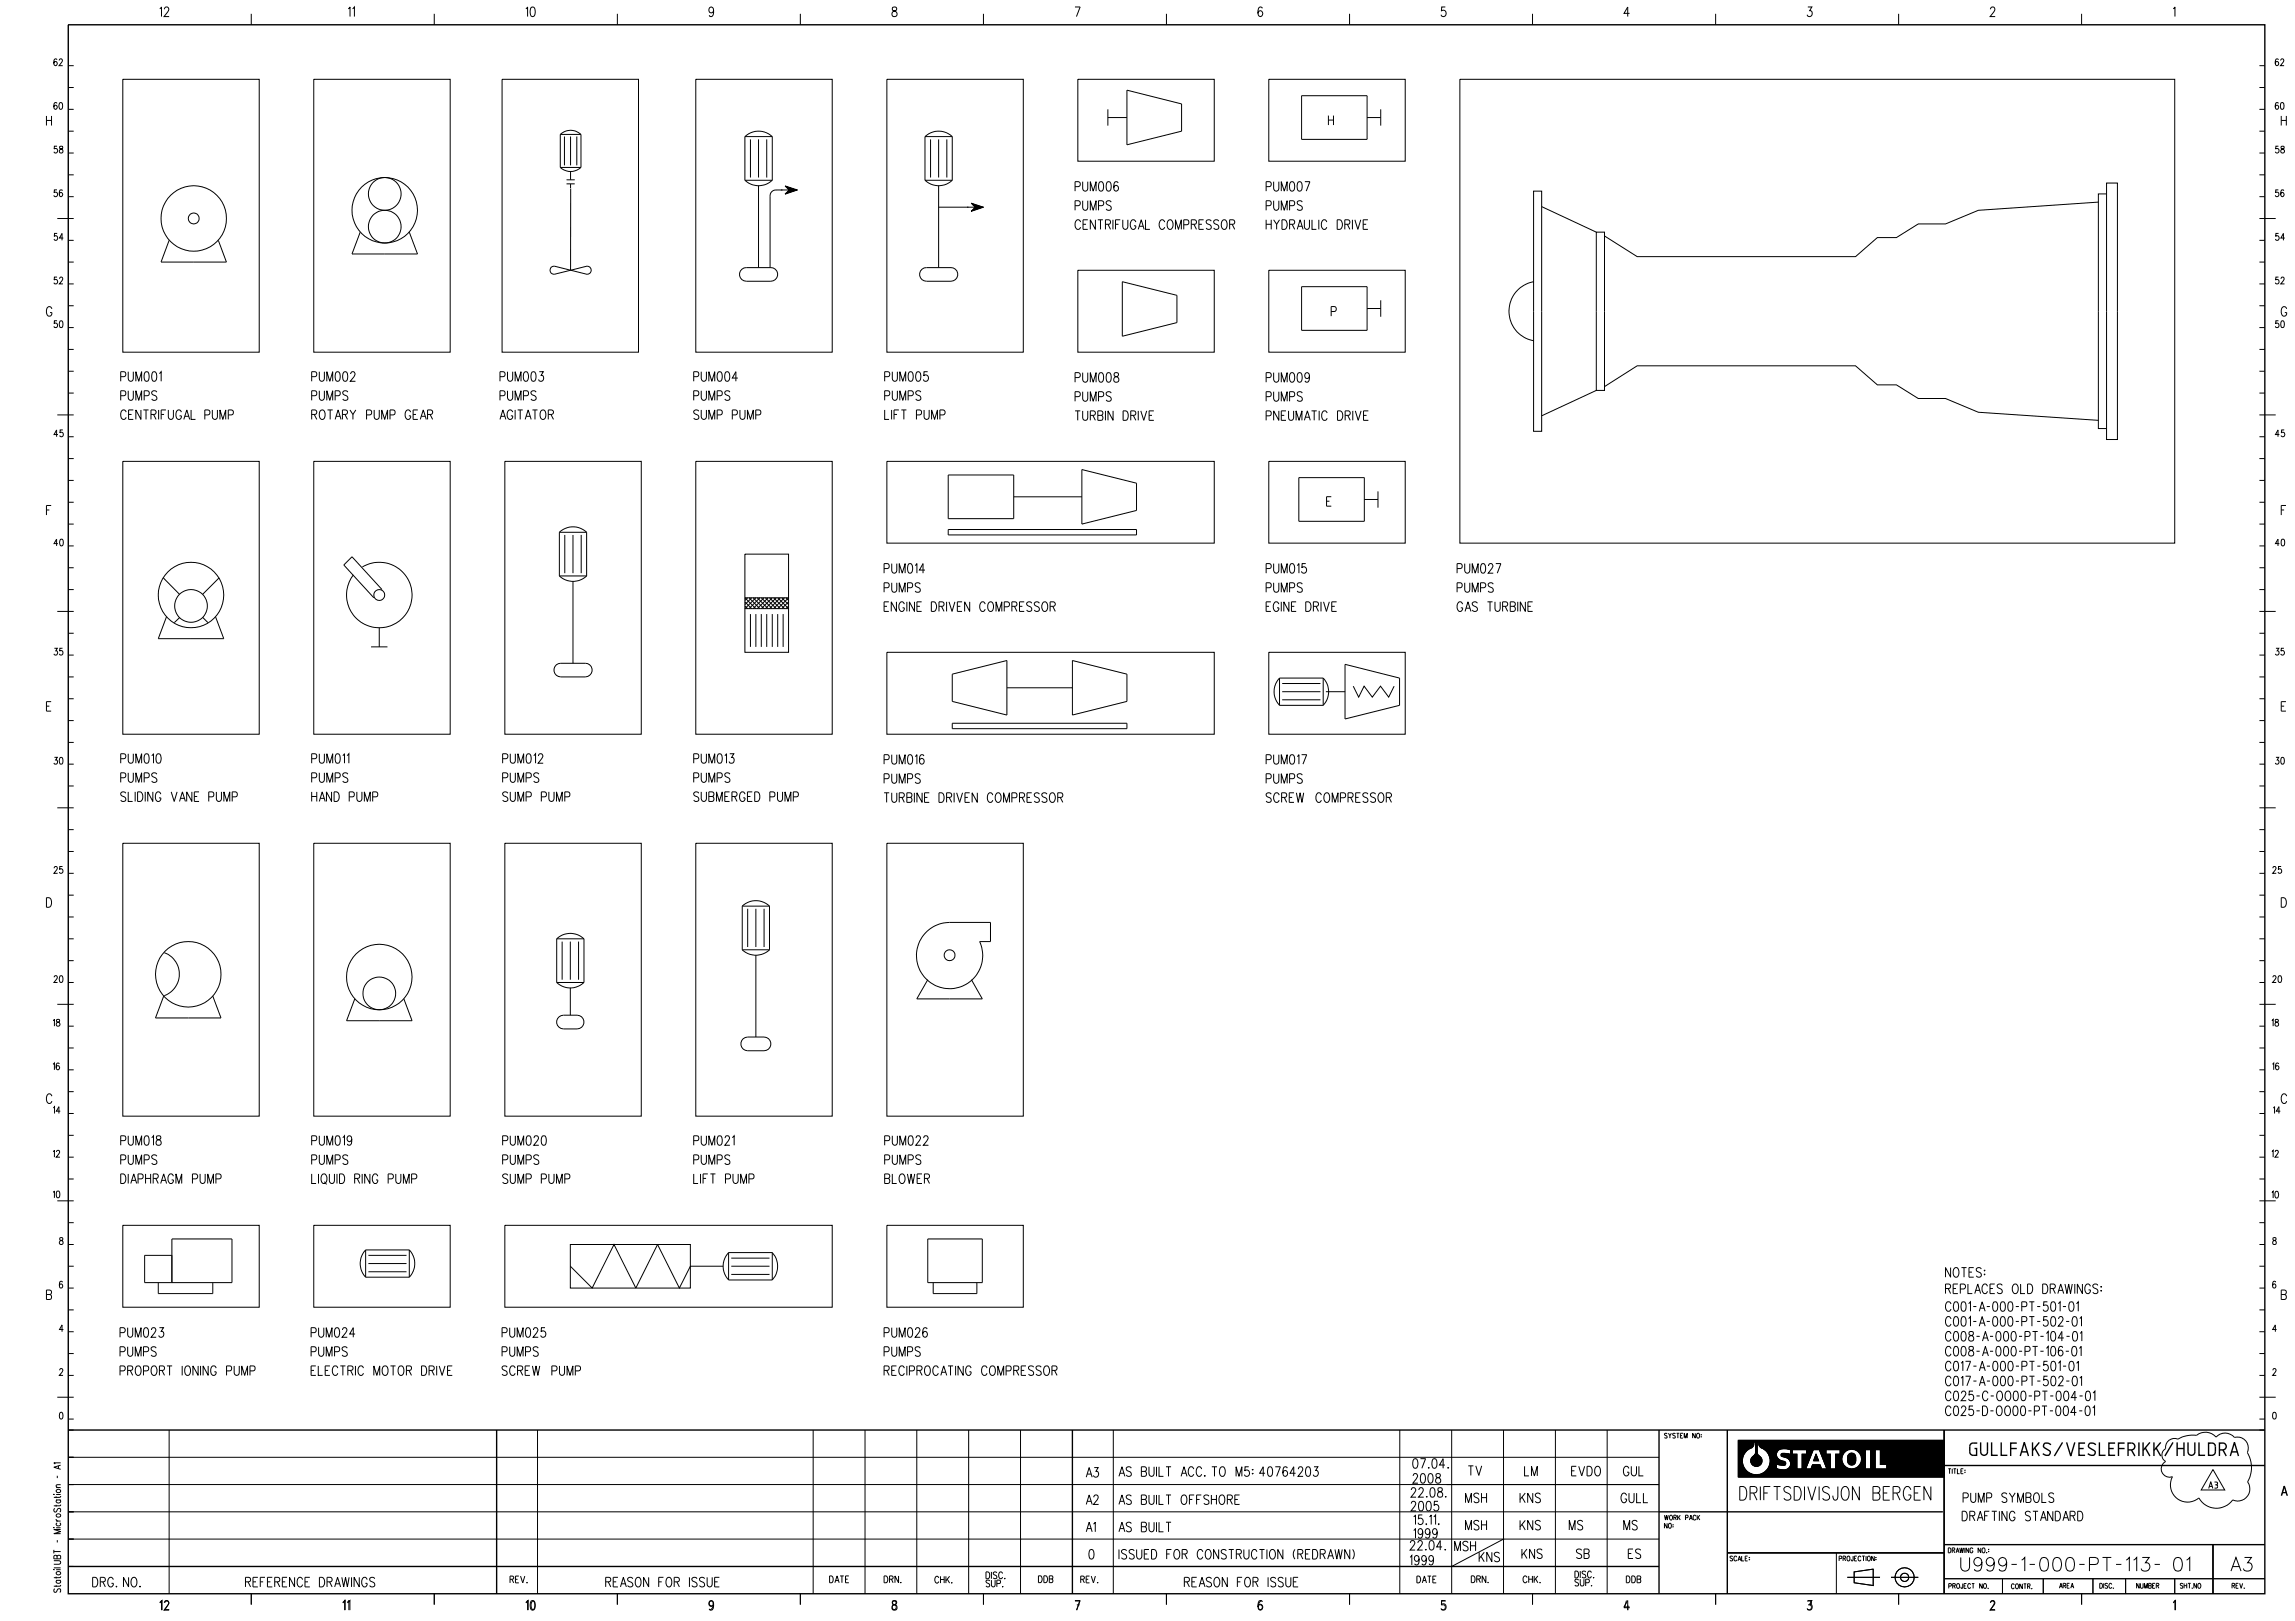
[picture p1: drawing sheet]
<svg xmlns="http://www.w3.org/2000/svg" width="841mm" height="594mm" viewBox="0 0 841 594" stroke-linecap="round" stroke-linejoin="round" font-family="sans-serif">
<defs><g id="words">
<g font-size="5">
<text x="721.6" y="533.5">GULLFAKS/VESLEFRIKK/HULDRA</text>
<text x="637.5" y="549.7">DRIFTSDIVISJON BERGEN</text>
<text x="718.5" y="575.7">U999-1-000-PT-113-</text>
<text x="796.5" y="575.7">01</text>
<text x="817.5" y="575.7">A3</text>
</g>
<g font-size="3.5">
<text x="486.8" y="45.8">H</text>
<text x="394" y="70.1">PUM006</text>
<text x="464" y="70.1">PUM007</text>
<text x="394" y="77.1">PUMPS</text>
<text x="464" y="77.1">PUMPS</text>
<text x="394" y="84.1">CENTRIFUGAL COMPRESSOR</text>
<text x="464" y="84.1">HYDRAULIC DRIVE</text>
<text x="487.8" y="115.8">P</text>
<text x="44.2" y="139.7">PUM001</text>
<text x="114.2" y="139.7">PUM002</text>
<text x="183.2" y="139.7">PUM003</text>
<text x="254.2" y="139.7">PUM004</text>
<text x="324.2" y="139.7">PUM005</text>
<text x="394" y="140">PUM008</text>
<text x="464" y="140">PUM009</text>
<text x="44.2" y="146.7">PUMPS</text>
<text x="114.2" y="146.7">PUMPS</text>
<text x="183.2" y="146.7">PUMPS</text>
<text x="254.2" y="146.7">PUMPS</text>
<text x="324.2" y="146.7">PUMPS</text>
<text x="394" y="147">PUMPS</text>
<text x="464" y="147">PUMPS</text>
<text x="44.2" y="153.7">CENTRIFUGAL PUMP</text>
<text x="114.2" y="153.7">ROTARY PUMP GEAR</text>
<text x="183.2" y="153.7">AGITATOR</text>
<text x="254.2" y="153.7">SUMP PUMP</text>
<text x="324.2" y="153.7">LIFT PUMP</text>
<text x="394" y="154">TURBIN DRIVE</text>
<text x="464" y="154">PNEUMATIC DRIVE</text>
<text x="486.1" y="185.5">E</text>
<text x="324" y="210">PUM014</text>
<text x="464" y="210">PUM015</text>
<text x="534" y="210">PUM027</text>
<text x="324" y="217">PUMPS</text>
<text x="464" y="217">PUMPS</text>
<text x="534" y="217">PUMPS</text>
<text x="324" y="224">ENGINE DRIVEN COMPRESSOR</text>
<text x="464" y="224">EGINE DRIVE</text>
<text x="534" y="224">GAS TURBINE</text>
<text x="44.2" y="279.7">PUM010</text>
<text x="114.2" y="279.7">PUM011</text>
<text x="184.2" y="279.7">PUM012</text>
<text x="254.2" y="279.7">PUM013</text>
<text x="324" y="280">PUM016</text>
<text x="464" y="280">PUM017</text>
<text x="44.2" y="286.7">PUMPS</text>
<text x="114.2" y="286.7">PUMPS</text>
<text x="184.2" y="286.7">PUMPS</text>
<text x="254.2" y="286.7">PUMPS</text>
<text x="324" y="287">PUMPS</text>
<text x="464" y="287">PUMPS</text>
<text x="44.2" y="293.7">SLIDING VANE PUMP</text>
<text x="114.2" y="293.7">HAND PUMP</text>
<text x="184.2" y="293.7">SUMP PUMP</text>
<text x="254.2" y="293.7">SUBMERGED PUMP</text>
<text x="324" y="294">TURBINE DRIVEN COMPRESSOR</text>
<text x="464" y="294">SCREW COMPRESSOR</text>
<text x="44.2" y="419.7">PUM018</text>
<text x="114.2" y="419.7">PUM019</text>
<text x="184.2" y="419.7">PUM020</text>
<text x="254.2" y="419.7">PUM021</text>
<text x="324.2" y="419.7">PUM022</text>
<text x="44.2" y="426.7">PUMPS</text>
<text x="114.2" y="426.7">PUMPS</text>
<text x="184.2" y="426.7">PUMPS</text>
<text x="254.2" y="426.7">PUMPS</text>
<text x="324.2" y="426.7">PUMPS</text>
<text x="44.2" y="433.7">DIAPHRAGM PUMP</text>
<text x="114.2" y="433.7">LIQUID RING PUMP</text>
<text x="184.2" y="433.7">SUMP PUMP</text>
<text x="254.2" y="433.7">LIFT PUMP</text>
<text x="324.2" y="433.7">BLOWER</text>
<text x="712.9" y="468">NOTES:</text>
<text x="712.9" y="474">REPLACES OLD DRAWINGS:</text>
<text x="712.9" y="480.5">C001-A-000-PT-501-01</text>
<text x="712.9" y="486">C001-A-000-PT-502-01</text>
<text x="44" y="490">PUM023</text>
<text x="114" y="490">PUM024</text>
<text x="184" y="490">PUM025</text>
<text x="324" y="490">PUM026</text>
<text x="712.9" y="491.4">C008-A-000-PT-104-01</text>
<text x="44" y="497">PUMPS</text>
<text x="114" y="497">PUMPS</text>
<text x="184" y="497">PUMPS</text>
<text x="324" y="497">PUMPS</text>
<text x="712.9" y="496.9">C008-A-000-PT-106-01</text>
<text x="712.9" y="502.3">C017-A-000-PT-501-01</text>
<text x="44" y="504">PROPORT IONING PUMP</text>
<text x="114" y="504">ELECTRIC MOTOR DRIVE</text>
<text x="184" y="504">SCREW PUMP</text>
<text x="324" y="504">RECIPROCATING COMPRESSOR</text>
<text x="712.9" y="507.8">C017-A-000-PT-502-01</text>
<text x="712.9" y="513.3">C025-C-OO00-PT-004-01</text>
<text x="712.9" y="518.7">C025-D-OO00-PT-004-01</text>
<text x="517.7" y="538">07.04.</text>
<text x="398.1" y="541.3">A3</text>
<text x="410.1" y="541">AS BUILT ACC. TO M5: 40764203</text>
<text x="517.7" y="543.5">2008</text>
<text x="538" y="540.6">TV</text>
<text x="558.7" y="540.8">LM</text>
<text x="575.9" y="540.8">EVDO</text>
<text x="594.9" y="540.8">GUL</text>
<text x="398.1" y="551.3">A2</text>
<text x="410.1" y="551.3">AS BUILT OFFSHORE</text>
<text x="517" y="548.6">22.08.</text>
<text x="537" y="550.6">MSH</text>
<text x="557" y="550.6">KNS</text>
<text x="594" y="550.6">GULL</text>
<text x="719.4" y="550.5">PUMP SYMBOLS</text>
<text x="517" y="553.6">2005</text>
<text x="719" y="557.3">DRAFTING STANDARD</text>
<text x="398.1" y="561.3">A1</text>
<text x="410.1" y="561.3">AS BUILT</text>
<text x="518" y="558.6">15.11.</text>
<text x="518" y="563.6">1999</text>
<text x="537" y="560.6">MSH</text>
<text x="557" y="560.6">KNS</text>
<text x="575" y="560.6">MS</text>
<text x="595" y="560.6">MS</text>
<text x="516.7" y="568">22.04.</text>
<text x="533" y="568.3">MSH</text>
<text x="399.1" y="571.3">0</text>
<text x="410.1" y="571.3">ISSUED FOR CONSTRUCTION (REDRAWN)</text>
<text x="516.7" y="573.5">1999</text>
<text x="542" y="572.3">KNS</text>
<text x="557.7" y="571.1">KNS</text>
<text x="577.7" y="571.1">SB</text>
<text x="596.7" y="571.1">ES</text>
</g>
<g font-size="2.5">
<text x="19.7" y="24.1">62</text>
<text x="833.8" y="24.1">62</text>
<text x="19.7" y="40.1">60</text>
<text x="833.8" y="40.1">60</text>
<text x="19.8" y="56.1">58</text>
<text x="833.8" y="56.1">58</text>
<text x="19.7" y="72.1">56</text>
<text x="833.8" y="72.1">56</text>
<text x="19.8" y="88.1">54</text>
<text x="833.8" y="88.1">54</text>
<text x="19.8" y="104.1">52</text>
<text x="833.8" y="104.1">52</text>
<text x="19.8" y="120.1">50</text>
<text x="833.8" y="120.1">50</text>
<text x="19.8" y="160">45</text>
<text x="833.8" y="160">45</text>
<text x="19.8" y="200">40</text>
<text x="833.8" y="200">40</text>
<text x="19.8" y="240">35</text>
<text x="833.8" y="240">35</text>
<text x="19.8" y="280">30</text>
<text x="833.8" y="280">30</text>
<text x="19.8" y="320">25</text>
<text x="832.8" y="320">25</text>
<text x="19.8" y="360">20</text>
<text x="832.8" y="360">20</text>
<text x="19.5" y="376">18</text>
<text x="832.5" y="376">18</text>
<text x="19.5" y="392">16</text>
<text x="832.7" y="392">16</text>
<text x="19.5" y="408">14</text>
<text x="833" y="408">14</text>
<text x="19.5" y="424">12</text>
<text x="832.5" y="424">12</text>
<text x="19.5" y="438.9">10</text>
<text x="832.5" y="439">10</text>
<text x="21.8" y="456">8</text>
<text x="832.8" y="456">8</text>
<text x="21.8" y="488">4</text>
<text x="832.8" y="488">4</text>
<text x="21.8" y="504">2</text>
<text x="832.8" y="504">2</text>
<text x="21.8" y="520">0</text>
<text x="832.8" y="520">0</text>
<text x="809.3" y="545.5">A3</text>
<text x="22.2" y="583.5" transform="rotate(-90 22.2 583.5)">Statoil UBT - MicroStation - A1</text>
</g>
</g></defs>
<g fill="none" stroke="#000" stroke-width=".51">
<path d="M25 9.1h804.9v574.9h-804.9zM25 524h804.9M182 524v60M393 524v60M607.9 524v60M633 524v60M712.4 524v60M712.4 537h117.5M607.9 554h104.1M25 574h582.9M633 569h79.4M712.4 566h117.5"/>
<path d="M810.9 566v18"/>
</g>
<g fill="none" stroke="#000" stroke-width=".37">
<path d="M58.5 3.2l.7-.6v3.5M60.2 3.4l.2-.5a.84 .84 0 0 1 1.2-.2 .84 .84 0 0 1 .1 1.2l-1.6 2.2h1.9M92.1 5.1v4M127.6 3.2l.7-.6v3.5M129.2 3.2l.7-.6v3.5M159.1 5.1v4M192.7 3.2l.6-.6v3.5M194.6 2.7l.7-.1a2.3 2.3 0 0 1 0 3.5h-.3a2.69 2.69 0 0 1-.4-3.4zM226.2 5.1v4M261.5 3.7l-.1 .6a.82 .82 0 0 1-.8 .4 .82 .82 0 0 1-.7-.4l-.1-.6a1.03 1.03 0 0 1 .9-1.1l.4 .1a2.55 2.55 0 0 1-.4 3.4l-.7-.2-.1-.3M293.3 5.1v4M327.1 2.7l-.1 .7 .4 .5a1.1 1.1 0 0 1 1.3 1 1.1 1.1 0 0 1-1.2 1.2 1.14 1.14 0 0 1-.6-1.4 1.14 1.14 0 0 1 1.3-.8 .71 .71 0 0 0 .4-.7 .71 .71 0 0 0-.6-.6z"/>
<path d="M360.4 5.1v4M393.9 2.6h1.9l-1.3 3.5M427.4 5.1v4M462.6 3.1l-.2-.4-.6-.1a2.09 2.09 0 0 0 .1 3.5 1.03 1.03 0 0 0 .8-1.3 1.03 1.03 0 0 0-1.3-.7l-.4 .8M494.5 5.1v4M529.6 2.6h-1.3l-.1 1.5a1.07 1.07 0 0 1 1.5 .1 1.07 1.07 0 0 1 0 1.4 1.07 1.07 0 0 1-1.5 .1l-.1-.3M561.6 5.1v4M597.2 4.9h-2.1l1.4-2.3v3.5M628.7 5.1v4M662.5 2.6h1.5l-.8 1.3a1.03 1.03 0 0 1 .8 1.6 1.03 1.03 0 0 1-1.8-.1M695.7 5.1v4M729.4 3.4l.1-.5a.84 .84 0 0 1 1.2-.2 .84 .84 0 0 1 .2 1.2l-1.6 2.2h1.8"/>
<path d="M762.8 5.1v4M796.4 3.2l.6-.6v3.5M25 32.1h2M25 24.1h2M45 29.1h50v100h-50zM115 29.1h50v100h-50zM184 29.1h50v100h-50zM255 29.1h50v100h-50zM325 29.1h50v100h-50zM395 29.1h50v30h-50zM413 33l20 5.1v10l-20 5zM464.9 29.1h50v30h-50z"/>
<path d="M477 35.1h24v16h-24zM535 29.1h261.9v169.9h-261.9zM828 32.1h1.9M828 24.1h1.9M17 42.5v3.5M17 44.1h1.9M18.9 42.5v3.5M25 56.1h2M25 48.1h2M25 40.1h2M205.3 49.3a5.5 5.5 0 0 1 7.6 0M205.3 49.3h7.6"/>
<path d="M205.3 49.3v12.1M206.8 50v10.6M209.1 50v10.6M211.4 50v10.6M212.9 49.3v12.1M273 50.1a7.3 7.3 0 0 1 10 0M273 50.1h10M273 50.1v16M275 51.1v13.9M278 51.1v13.9M281 51.1v13.9M283 50.1v16"/>
<path d="M339 50.1a7.2 7.2 0 0 1 10 0M339 50.1h10M339 50.1v16M341 51.1v13.9M344 51.1v13.9M347 51.1v13.9M349 50.1v16M406 43.1h7M406 40.1v5.9M501 43.1h5M506 40.1v5.9M828 56.1h1.9"/>
<path d="M828 48.1h1.9M828 40.1h1.9M836 44.1h1.8M836 42.5v3.5M837.8 42.5v3.5M25 72.1h2M25 64.1h2M205.3 61.4a5.6 5.6 0 0 0 7.6 0M205.3 61.4h7.6M207.6 67.4h3M207.6 65.9h3M209.1 62.8v3.1"/>
<path d="M209.1 67.4v1.5M209.1 69.1v29.9M273 66.1a7.3 7.3 0 0 0 10 0M273 66.1h10M278 68.1v30M287.7 68.1l4.5 1.5-4.5 1.5 1.5-1.5zM287.8 68.2h.1M287.8 71v.1M287.9 68.2v.1M287.9 70.9v.2M288 68.2v.2M288 70.8v.2"/>
<path d="M288.1 68.3l.1 .3M288.2 70.6l-.1 .4M288.3 68.3v.4M288.3 70.5v.4M288.4 68.3v.5M288.4 70.4v.5M288.5 68.4v.5M288.5 70.3v.5M288.6 68.4v.6M288.6 70.2v.6M288.7 68.5v.6M288.7 70.1v.7"/>
<path d="M288.8 68.5v.7M288.8 70v.8M288.9 68.5v.8M288.9 69.9v.8M289 68.6v.8M289 69.8v.9M289.1 68.6v.9M289.1 69.7v1M289.2 68.6v2M289.4 68.7v1.8M289.5 68.7v1.8M289.6 68.8v1.7"/>
<path d="M289.7 68.8v1.7M289.8 68.8v1.6M289.9 68.9v1.5M290 68.9v1.5M290.1 68.9v1.4M290.2 69v1.3M290.3 69v1.3M290.5 69.1v1.1M290.6 69.1v1.1M290.7 69.1v1M290.8 69.2v.9M290.9 69.2v.9"/>
<path d="M291 69.2v.8M291.1 69.3v.7M291.2 69.3v.7M291.3 69.3v.6M291.4 69.4v.5M291.5 69.4v.5M291.6 69.4v.4M291.7 69.4v.4M291.8 69.5v.2M291.9 69.5v.2M292 69.6v.1M292.1 69.6v.1"/>
<path d="M292.2 69.6h-7.8a2.13 2.13 0 0 0-2.2 2.5v26M339 66.1a7.2 7.2 0 0 0 10 0M339 66.1h10M343.9 75.9h16.5M344 68.1v30M355.9 74.4l4.5 1.5-4.5 1.5 1.5-1.5zM356 74.5h.1M356 77.3v.1M356.1 74.5v.2M356.1 77.2v.2M356.2 74.5v.2M356.2 77.2v.1"/>
<path d="M356.3 74.6v.2M356.3 77v.3M356.4 74.6v.4M356.4 76.9v.4M356.5 74.7v.3M356.5 76.9v.3M356.6 74.7v.5M356.6 76.7v.5M356.7 74.7v.5M356.7 76.6v.6M356.8 74.7l.1 .8M356.9 76.4l-.1 .8"/>
<path d="M357 74.8v.7M357 76.3v.8M357.1 74.8v.8M357.1 76.2v.8M357.2 74.9v.9M357.2 76.1v.9M357.3 74.9v.9M357.3 76.1v.9M357.4 75v1.9M357.5 75v1.9M357.6 75v1.9M357.7 75v1.9"/>
<path d="M357.8 75.1v1.7M357.9 75.1v1.7M358.1 75.2v1.5M358.2 75.2v1.5M358.3 75.2v1.4M358.4 75.3v1.3M358.5 75.3v1.3M358.6 75.3v1.3M358.7 75.4v1.1M358.8 75.4v1.1M358.9 75.5v.9M359 75.5v.9"/>
<path d="M359.2 75.5v.8M359.3 75.6v.7M359.4 75.6v.7M359.5 75.6v.6M359.6 75.7v.5M359.7 75.7v.5M359.8 75.8v.3M359.9 75.8v.3M360 75.8v.3M360.1 75.8v.3M360.3 75.9v.1M562 70h2.9v88.1h-2.9z"/>
<path d="M564.9 75.7l20.1 9.4M768.9 74.1l-43.9 3-12.1 5h-10l-8 5h-6.9l-8 6.9h-80.1l-11.9-7.5M771.9 67.1h4v94h-4zM771.9 71.1h-3v85.9h3M828 72.1h1.9M828 64.1h1.9M21 80.1h6M25 96h2M25 88.1h2M62 88.1l-3 7.9h24l-3-7.9M132 85.1l-3 8h24l-3-8M202 97.9l1.1-.4 12 3a1.5 1.5 0 0 0 1.6-1.5 1.5 1.5 0 0 0-1.6-1.5l-12 3a1.53 1.53 0 0 1-1.4-.9 1.53 1.53 0 0 1 .3-1.7z"/>
<path d="M271.9 98.7l1.6-.6h9a2.5 2.5 0 0 1 2.5 2.5 2.5 2.5 0 0 1-2.5 2.5h-9a2.5 2.5 0 0 1-2.4-1.7 2.5 2.5 0 0 1 .8-2.7zM337.9 98.7l1.6-.6h9a2.5 2.5 0 0 1 2.5 2.5 2.5 2.5 0 0 1-2.5 2.5h-9a2.5 2.5 0 0 1-2.4-1.7 2.5 2.5 0 0 1 .8-2.7zM395 99h50v30.1h-50zM464.9 99h50v30.1h-50zM585 85.1h3v58h-3zM828 96h1.9M828 80.1h5.9M828 88.1h1.9M19 113.2a1.03 1.03 0 0 0-1.3-.8 1.03 1.03 0 0 0-.7 1.3v.8a1.04 1.04 0 0 0 1 1.4 1.04 1.04 0 0 0 1-1.4h-.7M25 112h2M25 104h2M411.3 103.2l20 5v10l-20 5z"/>
<path d="M477 105.1h24v16h-24zM501 113.1h5M506 110v6.1M562 103.2a11 11 0 0 0-9 10.8 11 11 0 0 0 9 10.9M828 112h1.9M828 104h1.9M837.9 113.2a1.03 1.03 0 0 0-1.2-.8 1.03 1.03 0 0 0-.7 1.3v.8a1.04 1.04 0 0 0 1 1.4 1.04 1.04 0 0 0 .9-1.4h-.6M25 136h2M25 128h2M25 120h2M828 136h1.9M828 128h1.9"/>
<path d="M828 120h1.9M21 152h6M25 144h2M585 143.1l-20.1 9.3M588 141.7l11.9-7.7h80.1l8 7h6.9l8 5h10l12.1 5.1 43.9 2.9M828 152h5.9M828 144h1.9M25 176h2M25 168h2M25 160h2M45 169.1h50v99.9h-50zM115 169.1h50v99.9h-50z"/>
<path d="M185 169.1h50v99.9h-50zM255 169.1h50v99.9h-50zM325 169.1h120v29.9h-120zM347.5 174.1h24v16h-24zM396.5 172.1l20 5v9.9l-20 5zM464.9 169.1h50v29.9h-50zM476 175h24v16h-24zM828 176h1.9M828 168h1.9M828 160h1.9M17 186.9h1.1M18.8 185.2h-1.8v3.5"/>
<path d="M25 192h2M25 184h2M205 195.1a7.2 7.2 0 0 1 10 0M205 195.1h10M205 195.1v16M207 196v14M210 196v14M213 196v14M215 195.1v16M347.5 194h69v2h-69zM371.5 182.1h25M500 183h5"/>
<path d="M505 180.1v5.9M828 192h1.9M828 184h1.9M836 186.9h1M837.7 185.2h-1.7v3.5M25 216h2M25 208h2M25 200h2M59.8 211.7l6 6.1M80.3 211.7l-6 6M132.8 207.8a12 12 0 0 1 18 8.6 12 12 0 0 1-14.9 13.2 12 12 0 0 1-6.4-18.9M140 216l-11-12-3 3 11 12.1"/>
<path d="M205 211.1a7.2 7.2 0 0 0 10 0M205 211.1h10M210 213v30.1M273 203.1h16v35.9h-16zM274 219.1l-1 .9M274.5 219.1l4 3.9M275.5 219.1l-2.5 2.5M276 219.1l4 3.9M277 219.1l-4 3.9h16l-4-3.9M277.5 219.1l4 3.9M278.5 219.1l-4 3.9M279 219.1l4 3.9"/>
<path d="M280 219.1l-4 3.9M280.5 219.1l4 3.9M281.5 219.1l-4 3.9M282 219.1l4 3.9M283 219.1l-4 3.9M283.5 219.1l4 3.9M284.5 219.1l-4 3.9M286 219.1l-4 3.9M286.5 219.1l2.5 2.5M287.5 219.1l-4 3.9M288 219.1l1 .9M828 216h1.9"/>
<path d="M828 208h1.9M828 200h1.9M21 224h6M25 232.1h2M61 226l-3 8h24l-3-8M65.8 226.3l-1.9 1.9M74.3 226.3l1.9 1.9M136 237h6M139 230.1v6.9M273 222.1l1 .9M273 220.5l2.5 2.5M275 225v12"/>
<path d="M277 225v12M277 223l-4-3.9h16l-4 3.9M279 225v12M281 225v12M283 225v12M285 225v12M287 225v12M289 220.5l-2.5 2.5M289 222.1l-1 .9M325 239h120v30h-120zM464.9 239h50v30h-50zM828 224h5.9"/>
<path d="M828 232.1h1.9M17 258.8h1.1M18.8 257.1h-1.8v3.5h1.8M25 248.1h2M25 256.1h2M25 240.1h2M203.9 243.6l1.6-.5h9a2.5 2.5 0 0 1 2.5 2.5 2.5 2.5 0 0 1-2.5 2.5h-9a2.53 2.53 0 0 1-2.4-1.7 2.53 2.53 0 0 1 .8-2.8zM349 247l20-5v20l-20-5zM369 252h24M393 242l20 5v10l-20 5zM468.9 248.5a7.2 7.2 0 0 0 0 10M468.9 248.5v10"/>
<path d="M468.9 258.5h16M468.9 248.5h16M469.9 253.5h14M469.9 250.5h14M469.9 256.4h14M484.9 248.5a7.2 7.2 0 0 1 0 10M484.9 248.5v10M485.9 253.5h7M492.9 243.4l20 5.1v10l-20 5zM495.9 251.4l2 4.1 2-4.1 3 4.1 3-4.1 3 4.1 2-4.1M828 248.1h1.9M828 256.1h1.9"/>
<path d="M828 240.1h1.9M836 258.8h1M837.7 257.1h-1.7v3.5h1.7M25 272.1h2M25 264.1h2M349 265h64v2h-64zM828 272.1h1.9M828 264.1h1.9M21 296h6M25 288h2M25 280h2M828 296h5.9"/>
<path d="M828 288h1.9M828 280h1.9M25 312h2M25 304h2M45 309h50v100h-50zM115 309h50v100h-50zM185 309h50v100h-50zM255 309h50v100h-50zM325 309h50v100h-50zM828 312h1.9M828 304h1.9M17 329a1.87 1.87 0 0 1 1.9 1.1 1.87 1.87 0 0 1-.6 2.2l-1.3 .2z"/>
<path d="M25 336h2M25 328h2M25 320h2M272 332a7.2 7.2 0 0 1 10 0M272 332h10M272 332v16M274 333v14M277 333v14M280 333v14M282 332v16M828 336h1.9M828 328h1.9"/>
<path d="M828 320h1.9M836 329a1.87 1.87 0 0 1 1.9 1.1 1.87 1.87 0 0 1-.6 2.2l-1.3 .2zM25 344h2M25 352h2M60.2 349.1a8.4 8.4 0 0 1 5.5 7.9 8.4 8.4 0 0 1-5.5 7.8M204 344a7.2 7.2 0 0 1 10 0M204 344h10M204 344v16M206 345v14M209 345v14M212 345v14M214 344v16"/>
<path d="M272 348a7.2 7.2 0 0 0 10 0M272 348h10M277 350v30M339.2 341.8a12.1 12.1 0 0 1 8.8-3.8h15v7h-4a12.1 12.1 0 0 1-13 17.1 12.1 12.1 0 0 1-6.8-20.3zM340 359l-4 7h24l-4-7M828 344h1.9M828 352h1.9M21 368h6M25 360h2M25 376h2M60 365l-3 8h24l-3-8M130 366l-3 8h24l-3-8"/>
<path d="M204 360a7.2 7.2 0 0 0 10 0M204 360h10M204.9 372.6l1.6-.6h5a2.52 2.52 0 0 1 2.5 2.5 2.52 2.52 0 0 1-2.5 2.5h-5a2.51 2.51 0 0 1-2.4-1.6 2.51 2.51 0 0 1 .8-2.8zM209 362v10M828 360h1.9M828 368h5.9M828 376h1.9M25 392h2M25 384h2M272.4 380.6l1.6-.6h6a2.52 2.52 0 0 1 2.5 2.5 2.52 2.52 0 0 1-2.5 2.5h-6a2.53 2.53 0 0 1-2.4-1.6 2.53 2.53 0 0 1 .8-2.8zM828 392h1.9M828 384h1.9"/>
<path d="M19 401.7a1.02 1.02 0 0 0-1.2-.9 1.02 1.02 0 0 0-.8 1.3v.9a1.03 1.03 0 0 0 .7 1.3 1.03 1.03 0 0 0 1.3-.8M25 416h2M25 408h2M25 400h2M828 416h1.9M828 408h1.9M828 400h1.9M837.9 401.7a1.02 1.02 0 0 0-1.2-.9 1.02 1.02 0 0 0-.7 1.3v.9a1.03 1.03 0 0 0 .7 1.3 1.03 1.03 0 0 0 1.2-.8M25 432h2M25 424h2M828 432h1.9M828 424h1.9"/>
<path d="M21 440h6M25 456h2M25 448h2M45 449h50v30h-50zM115 449h50v30h-50zM134 458a7.2 7.2 0 0 0 0 10M134 458v10M134 458h16M150 458a7.2 7.2 0 0 1 0 10M150 458v10M185 449h120v30h-120zM209 456h44v16h-44z"/>
<path d="M267 459a7.3 7.3 0 0 0 0 10M267 459v10M267 459h16M283 459a7.4 7.4 0 0 1 0 10M283 459v10M325 449h50v30h-50zM340 454h20v16h-20zM828 440h5.9M828 456h1.9M828 448h1.9M17 474.4h1.2a.94 .94 0 0 1 .7 .9 .94 .94 0 0 1-.7 .9h-1.2v-3.5h1.2l.6 .3v1l-.6 .4M22.9 469.9l-.6-.4a1.5 1.5 0 0 0 .1 2.5 .69 .69 0 0 0 .6-1 .69 .69 0 0 0-1.2-.1v.3"/>
<path d="M25 464h2M25 480h2M25 472h2M58 470v4h20v-4M63 460h-10v10h32v-16h-22v16M134 468h16M135 460h14M135 463h14M135 466h14M209 464l8 8 8-16 8 16 8-16 8 16 4-8h12M267 469h16M268 464h14"/>
<path d="M268 461h14M268 467h14M342 470v4h16v-4M828 464h1.9M828 480h1.9M828 472h1.9M833.9 469.9l-.4-.4a1.43 1.43 0 0 0 0 2.5 .7 .7 0 0 0 .5-1 .7 .7 0 0 0-1.1-.1l-.1 .3M836 474.4h1.1a.94 .94 0 0 1 .7 .9 .94 .94 0 0 1-.7 .9h-1.1v-3.5h1.1l.6 .3v1l-.6 .4M25 496h2M25 488h2M828 496h1.9M828 488h1.9"/>
<path d="M21 512h6M25 504h2M828 512h5.9M828 504h1.9M25 534h582.9M25 524h2M25 520h2M62 524v60M197 524v60M298 524v60M317 524v60M336 524v60"/>
<path d="M355 524v60M374 524v60M408 524v60M513 524v60M532 524v60M551 524v60M570 524v60M588.9 524v60M610.9 525.5l-.3-.3-.7 .3 .2 .4 .6 .2a.48 .48 0 0 1 .1 .8 .48 .48 0 0 1-.7 0l-.2-.2M611.4 525.2l.5 .9v.9M612.5 525.2l-.6 .9M613.9 525.5l-.8-.2v.6l.7 .3 .1 .5-.3 .3-.7-.3"/>
<path d="M614.4 525.2h1M614.8 525.2v1.8M615.8 526.1h.6M616.7 525.2h-.9v1.8h.9M617.2 527v-1.8l.5 1.8 .6-1.8v1.8M621.2 525.2v1.8l-.9-1.8v1.8M621.8 525.5l.3-.3a.85 .85 0 0 1 .7 .9 .85 .85 0 0 1-.8 .8l-.3-.6zM623.4 525.6h.1M623.4 526.4h.1M637 527.8h75.4v13.5h-75.4zM637.1 527.8v13.5M637.2 527.8v13.5"/>
<path d="M637.3 527.8v13.5M637.4 527.8v13.5M637.5 527.8v13.5M637.6 527.8v13.5M637.7 527.8v13.5M637.8 527.8v13.5M637.9 527.8v13.5M638 527.8v13.5M638.1 527.8v13.5M638.2 527.8v13.5M638.4 527.8v13.5M638.5 527.8v13.5"/>
<path d="M638.6 527.8v6.8M638.6 536.1v5.2M638.7 527.8v6.3M638.7 536.6v4.7M638.8 527.8v5.9M638.8 536.9v4.4M638.9 527.8v5.6M638.9 537.2v4.1M639 527.8v5.4M639 537.4v3.9M639.1 527.8v5.2M639.1 537.6v3.7"/>
<path d="M639.2 527.8v5M639.2 537.8v3.5M639.3 538v3.3M639.4 527.8l-.1 4.9M639.5 527.8v4.6M639.5 538.3v3M639.6 527.8v4.4M639.6 538.4v2.9M639.7 527.8v4.3M639.7 538.5v2.8M639.8 527.8v4.2M639.8 538.6v2.7"/>
<path d="M639.9 527.8v4.1M639.9 538.8v2.5M640 527.8v4M640 538.9v2.4M640.1 527.8v3.9M640.1 539v2.3M640.2 527.8v3.8M640.2 539.1v2.2M640.3 527.8v3.7M640.3 539.1v2.2M640.4 539.2v2.1M640.5 527.8l-.1 3.6"/>
<path d="M640.6 527.8v3.5M640.6 539.4v1.9M640.7 527.8v3.4M640.7 539.4v1.9M640.8 527.8v3.3M640.8 539.5v1.8M640.9 527.8v3.3M640.9 539.6v1.7M641 527.8v3.2M641 539.6v1.7M641.1 527.8v3.1M641.1 539.7v1.6"/>
<path d="M641.2 527.8v3.1M641.2 539.8v1.5M641.3 527.8v3M641.3 539.8v1.5M641.4 527.8v3M641.4 539.9v1.4M641.5 539.9v1.4M641.6 527.8l-.1 2.9a2.04 2.04 0 0 0 1.2-2.3h.6M641.6 534.9v.8M641.7 527.8v2.8M641.7 534.6v1.4M641.7 540v1.3"/>
<path d="M641.8 527.8v2.7M641.8 534.3v2M641.9 527.8v2.7M641.9 534.1v2.3M642 527.8v2.6M642 534v2.6M642 534a2.06 2.06 0 0 0 .2 2.8 2.06 2.06 0 0 0 2.8 0 2.06 2.06 0 0 0 .2-2.8M642.1 527.8v2.5M642.1 533.9v2.8M642.2 527.8v2.4M642.2 533.8v3M642.3 527.8v2.3"/>
<path d="M642.3 533.7v3.2M642.4 527.8v2.2M642.4 533.6v3.4M642.5 527.8v2M642.5 533.5v3.5M642.7 527.8l-.1 1.8M642.7 533.4v3.7M642.8 527.8v.6M642.8 533.3v3.9M642.9 527.8v.6M642.9 533.3v3.9M643 527.8v.6"/>
<path d="M643 533.1v4.2M643.1 527.8v.6M643.1 533v4.3M643.2 527.8v.6M643.2 532.8v4.5M643.3 527.8v4.8l-.3 .5-1 .9M643.3 532.4v4.9M643.4 527.8v9.6M643.5 527.8v9.6M643.6 527.8v9.6M643.7 527.8v9.6M643.8 527.8v9.6"/>
<path d="M643.9 532.1l.3 1 1 .9M644 527.8v.6M644 532.7v4.6M644.1 527.8v.6M644.1 533v4.3M644.2 527.8v.6M644.2 533.1v4.2M644.3 527.8v.6M644.3 533.2v4M644.4 527.8v.6M644.4 533.3v3.9M644.5 527.8v1.1"/>
<path d="M644.5 533.4v3.7M644.6 527.8v1.8M644.6 533.5v3.6M644.7 527.8v2M644.7 533.5v3.6M644.8 527.8v2.2M644.8 533.6v3.4M644.9 527.8l.1 2.4M644.9 533.7v3.2M645.1 527.8v2.5M645.1 533.9v2.8M645.2 527.8v2.6"/>
<path d="M645.2 534v2.6M645.3 527.8v2.7M645.3 534.1v2.4M645.4 527.8v2.7M645.4 534.2v2.1M645.5 527.8v2.8M645.5 534.4v1.8M645.5 540v1.3M645.6 527.8v2.9M645.6 534.7v1.2M645.6 539.9v1.4M645.7 527.8v2.9a2.04 2.04 0 0 1-1.2-2.3h-.6"/>
<path d="M645.7 539.9v1.4M645.8 527.8v3M645.8 539.9v1.4M645.9 527.8v3M645.9 539.8v1.5M646 527.8l.1 3.1M646.1 539.7v1.6M646.2 527.8v3.2M646.2 539.6v1.7M646.3 527.8v3.3M646.3 539.6v1.7M646.4 527.8v3.3"/>
<path d="M646.4 539.5v1.8M646.5 527.8v3.4M646.5 539.4v1.9M646.6 527.8v3.5M646.6 539.3v2M646.7 527.8v3.5M646.7 539.3v2M646.8 527.8v3.6M646.8 539.2v2.1M646.9 527.8v3.7M646.9 539.1v2.2M647 527.8v3.8"/>
<path d="M647 539.1v2.2M647.1 527.8l.1 4M647.2 538.8v2.5M647.3 527.8v4.1M647.3 538.8v2.5M647.4 527.8v4.2M647.4 538.6v2.7M647.5 527.8v4.3M647.5 538.5v2.8M647.6 527.8v4.4M647.6 538.4v2.9M647.7 527.8v4.6"/>
<path d="M647.7 538.2v3.1M647.8 527.8v4.7M647.8 538.1v3.2M647.9 527.8v4.9M647.9 538v3.3M648 527.8v5M648 537.8v3.5M648.1 527.8v5.2M648.1 537.6v3.7M648.2 527.8l.1 5.7M648.3 537.1v4.2M648.4 527.8v6"/>
<path d="M648.4 536.9v4.4M648.5 527.8v6.3M648.5 536.5v4.8M648.6 527.8v6.8M648.6 536v5.3M648.7 527.8v13.5M648.8 527.8v13.5M648.9 527.8v13.5M649 527.8v13.5M649.1 527.8v13.5M649.2 527.8v13.5M649.3 527.8v13.5"/>
<path d="M649.4 527.8v13.5M649.6 527.8v13.5M649.7 527.8v13.5M649.8 527.8v13.5M649.9 527.8v13.5M650 527.8v13.5M650.1 527.8v13.5M650.2 527.8v13.5M650.3 527.8v13.5M650.4 527.8v13.5M650.5 527.8v13.5M650.7 527.8v13.5"/>
<path d="M650.8 527.8v13.5M650.9 527.8v13.5M651 536.5l1.9 .4M651 538.1l.1 3.2M651 527.8v4.8M651 533.5v7.8M651.1 527.8v4.4M651.1 533.8v2.7M651.2 527.8v4.2M651.2 534v2.6M651.2 538.2v3.1M651.3 527.8v4.1"/>
<path d="M651.3 534.2v2.4M651.3 538.2v3.1M651.4 527.8v3.9M651.4 534.3v2.3M651.4 538.2v3.1M651.5 527.8v3.8M651.5 534.4v2.2M651.5 538.2v3.1M651.6 534.5l.1 2.2M651.6 538.3v3M651.7 527.8l-.1 3.7M651.8 527.8v3.5"/>
<path d="M651.8 534.7v2M651.8 538.3v3M651.9 527.8v3.5M651.9 534.8v2M651.9 538.4v2.9M652 527.8v3.4M652 534.9v1.9M652 538.4v2.9M652.1 527.8v3.3M652.1 534.9v1.9M652.1 538.4v2.9M652.2 527.8v3.3"/>
<path d="M652.2 535v1.8M652.2 538.4v2.9M652.3 527.8v3.3M652.3 535v1.9M652.3 538.5v2.8M652.4 527.8v3.3M652.4 535.1v1.8M652.4 538.5v2.8M652.5 527.8v3.2M652.5 535.2v1.7M652.5 538.5v2.8M652.6 527.8v3.2"/>
<path d="M652.6 535.2v1.7M652.6 538.5v2.8M652.7 527.8v3.2M652.7 535.2v1.7M652.7 538.5v2.8M652.8 532.7v.9M652.9 527.8v3.2M652.9 532.7v1M652.9 535.3v1.6M652.9 538.5v2.8M653 527.8v3.1M653 532.6v1.1"/>
<path d="M653 535.3v1.6M653 538.5v2.8M653.1 527.8v3.1M653.1 532.6v1.2M653.1 535.3v1.6M653.1 538.6v2.7M653.2 532.6v1.2a2.79 2.79 0 0 1 3 3.1 2.46 2.46 0 0 1-2.1 1.7v2.7M653.2 527.8v3.1M653.2 535.4v1.5M653.2 538.6v2.7M653.3 527.8l-.1 3.1a2.22 2.22 0 0 0-2.3 2.2 2.22 2.22 0 0 0 2.2 2.3l.9 .1 .4 .6-.3 .8h-1.2M653.3 532.6v1.2"/>
<path d="M653.3 535.4v1.5M653.3 538.6v2.7M653.4 527.8v3.1M653.4 532.6v1.2M653.4 535.4v1.5M653.4 538.6v2.7M653.5 527.8v3.1M653.5 532.6v1.2M653.5 535.4v1.5M653.5 538.6v2.7M653.6 527.8v3.1M653.6 532.6v1.3"/>
<path d="M653.6 535.5v1.4M653.6 538.6v2.7M653.7 527.8v3.1M653.7 532.6v1.3M653.7 535.5v1.4M653.7 538.6v2.7M653.8 527.8v3.1M653.8 532.6l.1 1.4M653.8 535.5v1.4M653.8 538.6v2.7M654 527.8v3.1M654 532.6v1.4"/>
<path d="M654 535.6v1.3M654 538.6v2.7M654.1 527.8v3.1M654.1 532.6v1.4M654.1 535.6v1.3M654.2 527.8v3.1M654.2 532.6v1.4M654.2 535.7v1.1M654.2 538.5v2.8M654.3 527.8v3.1M654.3 532.6v1.5M654.3 535.9v.7"/>
<path d="M654.3 538.5v2.8M654.4 527.8v3.1M654.4 532.6v1.5M654.4 538.5v2.8M654.5 527.8v3.2M654.5 532.6v1.5M654.5 538.5v2.8M654.6 527.8v3.2M654.6 532.6v1.6M654.6 538.5v2.8M654.7 527.8v3.2M654.7 532.6v1.6"/>
<path d="M654.7 538.4v2.9M654.8 527.8v3.2M654.8 532.6v1.6M654.8 538.4v2.9M654.9 527.8v3.2M654.9 532.7l.1 1.6M655 538.3v3M655.1 527.8v3.2M655.1 532.7v1.7M655.1 538.2v3.1M655.2 527.8v3.3M655.2 532.7v1.7"/>
<path d="M655.2 538.2v3.1M655.3 527.8v3.3M655.3 532.7v1.8M655.3 538.1v3.2M655.4 527.8v3.3M655.4 532.7v1.9M655.4 538v3.3M655.5 527.8v3.3M655.5 532.7v2M655.5 538v3.3M655.6 527.8v3.3M655.6 532.7v2.1"/>
<path d="M655.6 537.8v3.5M655.7 527.8v3.3M655.7 532.8v2.1M655.7 537.7v3.6M655.8 527.8v3.4M655.8 532.8v2.3M655.8 537.6v3.7M655.9 527.8v3.4M655.9 532.8v2.4M655.9 537.4v3.9M656 527.8l.2 3.5M656 532.8v2.7"/>
<path d="M656 537.3v4M656.1 527.8v3.4M656.1 532.8v2.9M656.1 537v4.3M656.2 527.8v8.4M656.2 536.6v4.7M656.3 527.8v13.5M656.4 527.8v13.5M656.5 527.8v13.5M656.6 527.8v13.5M656.7 527.8v13.5M656.8 531.2h5.3v1.7h-1.7v5.4h-1.9v-5.4h-1.7z"/>
<path d="M656.8 527.8v13.5M656.9 527.8v3.4M656.9 532.9v8.4M657 527.8v3.4M657 532.9v8.4M657.1 527.8v3.4M657.1 532.9v8.4M657.2 527.8v3.4M657.2 532.9v8.4M657.3 527.8v3.4M657.3 532.9v8.4M657.4 527.8v3.4"/>
<path d="M657.4 532.9v8.4M657.5 527.8v3.4M657.5 532.9v8.4M657.6 527.8v3.4M657.6 532.9v8.4M657.7 527.8v3.4M657.7 532.9v8.4M657.8 527.8v3.4M657.8 532.9v8.4M657.9 527.8v3.4M657.9 532.9v8.4M658 527.8v3.4"/>
<path d="M658 532.9v8.4M658.1 527.8v3.4M658.1 532.9v8.4M658.2 527.8v3.4M658.2 532.9v8.4M658.3 527.8v3.4M658.3 532.9v8.4M658.4 527.8v3.4M658.4 532.9v8.4M658.5 527.8v3.4M658.5 538.3v3M658.6 527.8v3.4"/>
<path d="M658.6 538.3v3M658.7 527.8v3.4M658.7 538.3v3M658.8 527.8v3.4M658.8 538.3v3M658.9 527.8v3.4M658.9 538.3v3M659 527.8v3.4M659 538.3v3M659.1 527.8v3.4M659.1 538.3v3M659.2 527.8v3.4"/>
<path d="M659.2 538.3v3M659.3 527.8v3.4M659.3 538.3v3M659.4 527.8v3.4M659.4 538.3v3M659.5 527.8v3.4M659.5 538.3v3M659.6 527.8v3.4M659.6 538.3v3M659.7 527.8v3.4M659.7 538.3v3M659.8 527.8v3.4"/>
<path d="M659.8 538.3v3M659.9 527.8v3.4M659.9 538.3v3M660 527.8v3.4M660 538.3v3M660.1 527.8v3.4M660.1 538.3v3M660.2 527.8v3.4M660.2 538.3v3M660.3 527.8v3.4M660.3 538.3v3M660.4 527.8v3.4"/>
<path d="M660.4 538.3v3M660.5 527.8v3.4M660.5 532.9v8.4M660.6 527.8v3.4M660.6 532.9v8.4M660.7 527.8v3.4M660.7 532.9v8.4M660.8 527.8v3.4M660.8 532.9v8.4M660.9 527.8v3.4M660.9 532.9v8.4M661 527.8v3.4"/>
<path d="M661 532.9v8.4M661.1 527.8v3.4M661.1 532.9v8.4M661.2 527.8v3.4M661.2 532.9v8.4M661.3 527.8v3.4M661.3 532.9v8.4M661.4 527.8v3.4M661.4 532.9v8.4M661.5 527.8v3.4M661.5 532.9v8.4M661.6 527.8v3.4"/>
<path d="M661.6 532.9v8.4M661.7 527.8v3.4M661.7 532.9v8.4M661.8 527.8v3.4M661.8 532.9v5.1M661.8 538.3v3M661.9 527.8v3.4M661.9 532.9v4.8M661.9 538.3v3M662 527.8v3.4M662 532.9v4.5M662 538.3v3"/>
<path d="M662.1 527.8v9.4M662.1 538.3v3M662.2 527.8v9.1M662.2 538.3v3M662.3 527.8v8.9M662.3 538.3v3M662.4 527.8v8.6M662.4 538.3v3M662.5 527.8v8.4M662.5 538.3v3M662.6 527.8v8.1M662.6 538.3v3"/>
<path d="M662.7 527.8v7.9M662.7 538.3v3M662.8 527.8v7.6M662.8 538.3v3M662.9 527.8v7.4M662.9 538.3v3M663 527.8v7.1M663 538.3v3M663.1 527.8v6.8M663.1 538.3v3M663.2 527.8v6.6M663.2 538.3v3"/>
<path d="M663.3 527.8v6.3M663.3 538.3v3M663.4 527.8v6.1M663.4 538.3v3M663.5 527.8v5.8M663.5 538.3v3M663.6 527.8v5.6M663.6 538.3v3M663.7 527.8v5.3M663.7 538.1v3.2M663.8 527.8v5.1M663.8 537.8v3.5"/>
<path d="M663.9 527.8v4.8M663.9 537.6v3.7M664 527.8v4.6M664 537.3v4M664.1 527.8v4.3M664.1 537.1v4.2M664.2 527.8v4.1M664.2 536.9v4.4M664.3 527.8v3.8M664.3 536.8v4.5M664.4 527.8v3.5M664.4 536.8v4.5"/>
<path d="M664.5 531.2h2.2l2.8 7.1h-2l-.6-1.5h-2.7l-.6 1.5h-1.9zM664.5 527.8v3.4M664.5 536.8v4.5M664.6 527.8v3.4M664.6 536.8v4.5M664.7 527.8v3.4M664.7 535v.3M664.7 536.8v4.5M664.8 527.8v3.4M664.8 534.7v.6M664.8 536.8v4.5M664.9 527.8v3.4"/>
<path d="M664.9 534.5v.8M664.9 536.8v4.5M665 527.8v3.4M665 534.2v1.1M665 536.8v4.5M665.1 527.8v3.4M665.1 533.9v1.4M665.1 536.8v4.5M665.2 527.8v3.4M665.2 533.7v1.6M665.2 536.8v4.5M665.3 527.8v3.4"/>
<path d="M665.3 533.4v1.9M665.3 536.8v4.5M665.4 527.8v3.4M665.4 533.1v2.2M665.4 536.8v4.5M665.5 532.9l.9 2.4h-1.8zM665.5 527.8v3.4M665.5 532.9v2.4M665.5 536.8v4.5M665.6 527.8v3.4M665.6 533.1v2.2M665.6 536.8v4.5"/>
<path d="M665.7 527.8v3.4M665.7 533.4v1.9M665.7 536.8v4.5M665.8 527.8v3.4M665.8 533.7v1.6M665.8 536.8v4.5M665.9 527.8v3.4M665.9 533.9v1.4M665.9 536.8v4.5M666 527.8v3.4M666 534.2v1.1M666 536.8v4.5"/>
<path d="M666.1 527.8v3.4M666.1 534.5v.8M666.1 536.8v4.5M666.2 527.8v3.4M666.2 534.7v.6M666.2 536.8v4.5M666.3 527.8v3.4M666.3 535v.3M666.3 536.8v4.5M666.4 527.8v3.4M666.4 536.8v4.5M666.5 527.8v3.4"/>
<path d="M666.5 536.8v4.5M666.6 527.8v3.4M666.6 536.8v4.5M666.7 527.8v3.4M666.7 536.8v4.5M666.8 527.8v3.7M666.8 536.8v4.5M666.9 527.8v3.9M666.9 536.8v4.5M667 527.8v4.2M667 536.9v4.4M667.1 527.8v4.4"/>
<path d="M667.1 537.2v4.1M667.2 527.8v4.7M667.2 537.4v3.9M667.3 527.8v4.9M667.3 537.7v3.6M667.4 527.8v5.2M667.4 538v3.3M667.5 527.8v5.5M667.5 538.2v3.1M667.6 527.8v5.7M667.6 538.3v3M667.7 527.8v6"/>
<path d="M667.7 538.3v3M667.8 527.8l.1 6.5M667.8 538.3v3M668 527.8v6.7M668 538.3v3M668.1 527.8v7M668.1 538.3v3M668.2 527.8v7.2M668.2 538.3v3M668.3 527.8v7.5M668.3 538.3v3M668.4 527.8v7.7"/>
<path d="M668.4 538.3v3M668.5 527.8v8M668.5 538.3v3M668.6 527.8v8.2M668.6 538.3v3M668.7 527.8v8.5M668.7 538.3v3M668.8 527.8v8.8M668.8 538.3v3M668.9 527.8l.1 9.3M668.9 538.3v3M669.1 531.2h5.2v1.7h-1.6v5.4h-2v-5.4h-1.6z"/>
<path d="M669.1 527.8v9.5M669.1 538.3v3M669.2 527.8v3.4M669.2 532.9v4.7M669.2 538.3v3M669.3 527.8v3.4M669.3 532.9v4.9M669.3 538.3v3M669.4 527.8v3.4M669.4 532.9v5.2M669.4 538.3v3M669.5 527.8v3.4"/>
<path d="M669.5 532.9v8.4M669.6 527.8v3.4M669.6 532.9v8.4M669.7 527.8v3.4M669.7 532.9v8.4M669.8 527.8v3.4M669.8 532.9v8.4M669.9 527.8v3.4M669.9 532.9v8.4M670 527.8v3.4M670 532.9v8.4M670.2 527.8v3.4"/>
<path d="M670.2 532.9v8.4M670.3 527.8v3.4M670.3 532.9v8.4M670.4 527.8v3.4M670.4 532.9v8.4M670.5 527.8v3.4M670.5 532.9v8.4M670.6 527.8v3.4M670.6 532.9v8.4M670.7 527.8v3.4M670.7 532.9v8.4M670.8 527.8v3.4"/>
<path d="M670.8 538.3v3M670.9 527.8v3.4M670.9 538.3v3M671 527.8v3.4M671 538.3v3M671.1 527.8v3.4M671.1 538.3v3M671.3 527.8v3.4M671.3 538.3v3M671.4 527.8v3.4M671.4 538.3v3M671.5 527.8v3.4"/>
<path d="M671.5 538.3v3M671.6 527.8v3.4M671.6 538.3v3M671.7 527.8v3.4M671.7 538.3v3M671.8 527.8v3.4M671.8 538.3v3M671.9 527.8v3.4M671.9 538.3v3M672 527.8v3.4M672 538.3v3M672.1 527.8v3.4"/>
<path d="M672.1 538.3v3M672.2 527.8v3.4M672.2 538.3v3M672.4 527.8v3.4M672.4 538.3v3M672.5 527.8v3.4M672.5 538.3v3M672.6 527.8v3.4M672.6 538.3v3M672.7 527.8v3.4M672.7 538.3v3M672.8 527.8v3.4"/>
<path d="M672.8 532.9v8.4M672.9 527.8v3.4M672.9 532.9v8.4M673 527.8v3.4M673 532.9v8.4M673.1 527.8v3.4M673.1 532.9v8.4M673.2 527.8v3.4M673.2 532.9v8.4M673.3 527.8v3.4M673.3 532.9v8.4M673.4 527.8v3.4"/>
<path d="M673.4 532.9v8.4M673.6 527.8v3.4M673.6 532.9v8.4M673.7 527.8v3.4M673.7 532.9v8.4M673.8 527.8v3.4M673.8 532.9v8.4M673.9 527.8v3.4M673.9 532.9v8.4M674 527.8v3.4M674 532.9v8.4M674.1 527.8v3.4"/>
<path d="M674.1 532.9v8.4M674.2 527.8v3.4M674.2 532.9v8.4M674.3 527.8v3.4M674.3 532.9v8.4M674.4 527.8v13.5M674.5 527.8v13.5M674.7 527.8v13.5M674.8 527.8v13.5M674.9 527.8v13.5M675 527.8v6.3M675 535.2v6.1"/>
<path d="M675.1 527.8v5.9M675.1 535.7v5.6M675.2 527.8v5.6M675.2 536v5.3M675.3 527.8v5.3M675.3 536.2v5.1M675.4 527.8v5.2M675.4 536.4v4.9M675.5 527.8v5M675.5 536.6v4.7M675.6 536.7v4.6M675.7 527.8l-.1 4.8"/>
<path d="M675.8 527.8v4.6M675.8 537v4.3M675.9 527.8v4.4M675.9 537.1v4.2M676 527.8v4.4M676 537.2v4.1M676.1 527.8v4.3M676.1 537.3v4M676.2 527.8v4.1M676.2 537.4v3.9M676.3 527.8v4.1M676.3 537.5v3.8"/>
<path d="M676.4 527.8v4M676.4 537.5v3.8M676.5 527.8v3.9M676.5 537.6v3.7M676.6 527.8v3.8M676.6 537.7v3.6M676.7 537.7v3.6M676.8 527.8l-.1 3.8M676.9 527.8v3.7M676.9 537.9v3.4M677 527.8v3.6M677 537.9v3.4"/>
<path d="M677 533.9v1.5M677.1 527.8v3.6M677.1 538v3.3M677.2 533.4v2.5M677.2 527.8v3.5M677.2 538v3.3M677.3 527.8v3.5M677.3 538v3.3M677.3 533v3.3M677.4 527.8v3.5M677.4 538.1v3.2M677.5 532.9v3.5"/>
<path d="M677.5 527.8v3.4M677.5 538.1v3.2M677.5 532.8v3.7M677.6 527.8v3.4M677.6 538.1v3.2M677.6 532.7v3.9M677.7 527.8v3.4M677.7 538.2v3.1M677.8 532.7v4M677.8 527.8v3.3M677.8 538.2v3.1M677.8 532.6v4.1"/>
<path d="M677.9 532.6v4.2M678 527.8v3.3M678 538.2v3.1M678.1 532.5v4.3M678.1 527.8v3.3M678.1 538.2v3.1M678.1 532.5v4.4M678.2 527.8v3.3M678.2 538.2v3.1M678.3 532.4v4.5M678.3 527.8v3.3M678.3 538.2v3.1"/>
<path d="M678.4 527.8v3.3M678.4 538.2v3.1M678.4 532.4v4.5M678.5 527.8v3.3M678.5 538.2v3.1M678.6 532.4v4.5M678.6 527.8v3.3M678.6 538.2v3.1M678.7 527.8v3.3M678.7 538.2v3.1M678.7 532.4v4.5M678.8 527.8v3.3"/>
<path d="M678.8 538.2v3.1M678.9 532.4v4.5M678.9 527.8v3.3M678.9 538.2v3.1M678.9 532.5v4.4M679 527.8v3.3M679 538.2v3.1M679 532.5v4.3M679.1 527.8v3.3M679.1 538.2v3.1M679.2 532.5v4.3M679.2 527.8v3.3"/>
<path d="M679.2 538.2v3.1M679.2 532.6v4.1M679.3 527.8v3.3M679.3 538.2v3.1M679.4 532.7v4M679.4 527.8v3.4M679.4 538.2v3.1M679.4 532.7v3.9M679.5 527.8v3.4M679.5 538.1v3.2M679.5 532.8v3.8M679.6 527.8v3.4"/>
<path d="M679.6 538.1v3.2M679.7 532.9v3.5M679.7 527.8v3.5M679.7 538.1v3.2M679.7 533v3.3M679.8 527.8v3.5M679.8 538v3.3M679.8 533.2v2.9M679.9 527.8v3.5M679.9 538v3.3M680 533.4v2.6M680 527.8v3.6"/>
<path d="M680 538v3.3M680 533.9v1.5M680.1 527.8v3.6M680.1 537.9v3.4M680.2 527.8v3.7M680.2 537.9v3.4M680.3 527.8v3.7M680.3 537.8v3.5M680.4 527.8v3.8M680.4 537.7v3.6M680.5 527.8v3.8M680.5 537.7v3.6"/>
<path d="M680.6 527.8v3.9M680.6 537.6v3.7M680.7 527.8v4M680.7 537.6v3.7M680.8 527.8v4.1M680.8 537.5v3.8M680.9 527.8v4.1M680.9 537.4v3.9M681 527.8v4.3M681 537.3v4M681.1 527.8v4.4M681.1 537.2v4.1"/>
<path d="M681.2 527.8v4.4M681.2 537.1v4.2M681.3 527.8v4.6M681.3 537v4.3M681.4 527.8v4.7M681.4 536.9v4.4M681.5 527.8v4.8M681.5 536.7v4.6M681.6 527.8v5M681.6 536.6v4.7M681.7 527.8v5.2M681.7 536.4v4.9"/>
<path d="M681.8 527.8v5.3M681.8 536.2v5.1M681.9 527.8v5.6M681.9 536v5.3M682 527.8v5.8M682 535.7v5.6M682.1 527.8v6.3M682.1 535.2v6.1M682.2 527.8v13.5M682.3 527.8v13.5M682.4 527.8v13.5M682.5 527.8v13.5"/>
<path d="M682.6 527.8v13.5M682.7 527.8v13.5M682.8 527.8v13.5M682.9 527.8v13.5M683 527.8v13.5M683.1 527.8v13.5M683.2 527.8v13.5M683.3 527.8v13.5M683.4 527.8v13.5M683.5 531.2h2v7.1h-2zM683.5 527.8v13.5M683.6 527.8v3.4"/>
<path d="M683.6 538.3v3M683.7 527.8v3.4M683.7 538.3v3M683.8 527.8v3.4M683.8 538.3v3M683.9 527.8v3.4M683.9 538.3v3M684 527.8v3.4M684 538.3v3M684.1 527.8v3.4M684.1 538.3v3M684.2 527.8v3.4"/>
<path d="M684.2 538.3v3M684.3 527.8v3.4M684.3 538.3v3M684.4 527.8v3.4M684.4 538.3v3M684.5 527.8v3.4M684.5 538.3v3M684.6 527.8v3.4M684.6 538.3v3M684.7 527.8v3.4M684.7 538.3v3M684.8 527.8v3.4"/>
<path d="M684.8 538.3v3M684.9 527.8v3.4M684.9 538.3v3M685 527.8v3.4M685 538.3v3M685.1 527.8v3.4M685.1 538.3v3M685.2 527.8v3.4M685.2 538.3v3M685.3 527.8v3.4M685.3 538.3v3M685.4 527.8v3.4"/>
<path d="M685.4 538.3v3M685.5 527.8v13.5M685.6 527.8v13.5M685.7 527.8v13.5M685.8 527.8v13.5M685.9 527.8v13.5M686 527.8v13.5M686.1 527.8v13.5M686.2 527.8v13.5M686.3 527.8v13.5M686.4 527.8v13.5M686.5 527.8v13.5"/>
<path d="M686.6 527.8v13.5M686.7 527.8v13.5M686.8 527.8v13.5M686.9 527.8v13.5M687 527.8v13.5M687.1 531.2h2v5.4h2.3v1.7h-4.3zM687.1 527.8v13.5M687.2 527.8v3.4M687.2 538.3v3M687.3 527.8v3.4M687.3 538.3v3M687.4 527.8v3.4"/>
<path d="M687.4 538.3v3M687.5 527.8v3.4M687.5 538.3v3M687.6 527.8v3.4M687.6 538.3v3M687.7 527.8v3.4M687.7 538.3v3M687.8 527.8v3.4M687.8 538.3v3M687.9 527.8v3.4M687.9 538.3v3M688 527.8v3.4"/>
<path d="M688 538.3v3M688.1 527.8v3.4M688.1 538.3v3M688.2 527.8v3.4M688.2 538.3v3M688.3 527.8v3.4M688.3 538.3v3M688.4 527.8v3.4M688.4 538.3v3M688.5 527.8v3.4M688.5 538.3v3M688.6 527.8v3.4"/>
<path d="M688.6 538.3v3M688.7 527.8v3.4M688.7 538.3v3M688.8 527.8v3.4M688.8 538.3v3M688.9 527.8v3.4M688.9 538.3v3M689 527.8v3.4M689 538.3v3M689.1 527.8v8.8M689.1 538.3v3M689.2 527.8v8.8"/>
<path d="M689.2 538.3v3M689.3 527.8v8.8M689.3 538.3v3M689.4 527.8v8.8M689.4 538.3v3M689.5 527.8v8.8M689.5 538.3v3M689.6 527.8v8.8M689.6 538.3v3M689.7 527.8v8.8M689.7 538.3v3M689.8 527.8v8.8"/>
<path d="M689.8 538.3v3M689.9 527.8v8.8M689.9 538.3v3M690 527.8v8.8M690 538.3v3M690.1 527.8v8.8M690.1 538.3v3M690.2 527.8v8.8M690.2 538.3v3M690.3 527.8v8.8M690.3 538.3v3M690.4 527.8v8.8"/>
<path d="M690.4 538.3v3M690.5 527.8v8.8M690.5 538.3v3M690.6 527.8v8.8M690.6 538.3v3M690.7 527.8v8.8M690.7 538.3v3M690.9 527.8v8.8M690.9 538.3v3M691 527.8v8.8M691 538.3v3M691.1 527.8v8.8"/>
<path d="M691.1 538.3v3M691.2 527.8v8.8M691.2 538.3v3M691.3 527.8v8.8M691.3 538.3v3M691.4 527.8v8.8M691.4 538.3v3M691.5 527.8v13.5M691.6 527.8v13.5M691.7 527.8v13.5M691.8 527.8v13.5M692 527.8v13.5"/>
<path d="M692.1 527.8v13.5M692.2 527.8v13.5M692.3 527.8v13.5M692.4 527.8v13.5M692.5 527.8v13.5M692.6 527.8v13.5M692.7 527.8v13.5M692.8 527.8v13.5M692.9 527.8v13.5M693.1 527.8v13.5M693.2 527.8v13.5M693.3 527.8v13.5"/>
<path d="M693.4 527.8v13.5M693.5 527.8v13.5M693.6 527.8v13.5M693.7 527.8v13.5M693.8 527.8v13.5M693.9 527.8v13.5M694 527.8v13.5M694.2 527.8v13.5M694.3 527.8v13.5M694.4 527.8v13.5M694.5 527.8v13.5M694.6 527.8v13.5"/>
<path d="M694.7 527.8v13.5M694.8 527.8v13.5M694.9 527.8v13.5M695 527.8v13.5M695.1 527.8v13.5M695.3 527.8v13.5M695.4 527.8v13.5M695.5 527.8v13.5M695.6 527.8v13.5M695.7 527.8v13.5M695.8 527.8v13.5M695.9 527.8v13.5"/>
<path d="M696 527.8v13.5M696.1 527.8v13.5M696.2 527.8v13.5M696.3 527.8v13.5M696.5 527.8v13.5M696.6 527.8v13.5M696.7 527.8v13.5M696.8 527.8v13.5M696.9 527.8v13.5M697 527.8v13.5M697.1 527.8v13.5M697.2 527.8v13.5"/>
<path d="M697.3 527.8v13.5M697.4 527.8v13.5M697.6 527.8v13.5M697.7 527.8v13.5M697.8 527.8v13.5M697.9 527.8v13.5M698 527.8v13.5M698.1 527.8v13.5M698.2 527.8v13.5M698.3 527.8v13.5M698.4 527.8v13.5M698.5 527.8v13.5"/>
<path d="M698.7 527.8v13.5M698.8 527.8v13.5M698.9 527.8v13.5M699 527.8v13.5M699.1 527.8v13.5M699.2 527.8v13.5M699.3 527.8v13.5M699.4 527.8v13.5M699.5 527.8v13.5M699.6 527.8v13.5M699.8 527.8v13.5M699.9 527.8v13.5"/>
<path d="M700 527.8v13.5M700.1 527.8v13.5M700.2 527.8v13.5M700.3 527.8v13.5M700.4 527.8v13.5M700.5 527.8v13.5M700.6 527.8v13.5M700.7 527.8v13.5M700.9 527.8v13.5M701 527.8v13.5M701.1 527.8v13.5M701.2 527.8v13.5"/>
<path d="M701.3 527.8v13.5M701.4 527.8v13.5M701.5 527.8v13.5M701.6 527.8v13.5M701.7 527.8v13.5M701.8 527.8v13.5M702 527.8v13.5M702.1 527.8v13.5M702.2 527.8v13.5M702.3 527.8v13.5M702.4 527.8v13.5M702.5 527.8v13.5"/>
<path d="M702.6 527.8v13.5M702.7 527.8v13.5M702.8 527.8v13.5M702.9 527.8v13.5M703 527.8v13.5M703.1 527.8v13.5M703.2 527.8v13.5M703.3 527.8v13.5M703.4 527.8v13.5M703.5 527.8v13.5M703.6 527.8v13.5M703.7 527.8v13.5"/>
<path d="M703.8 527.8v13.5M703.9 527.8v13.5M704 527.8v13.5M704.1 527.8v13.5M704.2 527.8v13.5M704.3 527.8v13.5M704.4 527.8v13.5M704.5 527.8v13.5M704.6 527.8v13.5M704.7 527.8v13.5M704.8 527.8v13.5M704.9 527.8v13.5"/>
<path d="M705 527.8v13.5M705.1 527.8v13.5M705.2 527.8v13.5M705.3 527.8v13.5M705.4 527.8v13.5M705.5 527.8v13.5M705.6 527.8v13.5M705.7 527.8v13.5M705.8 527.8v13.5M705.9 527.8v13.5M706 527.8v13.5M706.1 527.8v13.5"/>
<path d="M706.2 527.8v13.5M706.3 527.8v13.5M706.5 527.8v13.5M706.6 527.8v13.5M706.7 527.8v13.5M706.8 527.8v13.5M706.9 527.8v13.5M707 527.8v13.5M707.1 527.8v13.5M707.2 527.8v13.5M707.3 527.8v13.5M707.4 527.8v13.5"/>
<path d="M707.6 527.8v13.5M707.7 527.8v13.5M707.8 527.8v13.5M707.9 527.8v13.5M708 527.8v13.5M708.1 527.8v13.5M708.2 527.8v13.5M708.3 527.8v13.5M708.4 527.8v13.5M708.5 527.8v13.5M708.6 527.8v13.5M708.7 527.8v13.5"/>
<path d="M708.8 527.8v13.5M708.9 527.8v13.5M709 527.8v13.5M709.1 527.8v13.5M709.2 527.8v13.5M709.3 527.8v13.5M709.4 527.8v13.5M709.5 527.8v13.5M709.6 527.8v13.5M709.7 527.8v13.5M709.8 527.8v13.5M709.9 527.8v13.5"/>
<path d="M710 527.8v13.5M710.1 527.8v13.5M710.2 527.8v13.5M710.3 527.8v13.5M710.4 527.8v13.5M710.5 527.8v13.5M710.6 527.8v13.5M710.7 527.8v13.5M710.8 527.8v13.5M710.9 527.8v13.5M711 527.8v13.5M711.1 527.8v13.5"/>
<path d="M711.2 527.8v13.5M711.3 527.8v13.5M711.4 527.8v13.5M711.5 527.8v13.5M711.6 527.8v13.5M711.7 527.8v13.5M711.8 527.8v13.5M711.9 527.8v13.5M712 527.8v13.5M712.1 527.8v13.5M712.2 527.8v13.5M712.3 527.8v13.5"/>
<path d="M712.4 527.8v13.5M714 538.2h.9M714.4 538.2v1.8M715.4 538.2v1.8M715.9 538.2h.9M716.3 538.2v1.8M717.3 538.2v1.8h.8M718.6 539.1h.5M719.5 538.2h-.9v1.8h.9M720 538.6h.1M720 539.4h.1M794.8 527.8a3.2 3.2 0 0 1 3.3-.4 10.7 10.7 0 0 1 6.8-1.4 5.1 5.1 0 0 1 7.2 .6 4.4 4.4 0 0 1 6.7 .1 4 4 0 0 1 4.2 1.3 4 4 0 0 1 .6 4.3 10.5 10.5 0 0 1 0 10.7 4.4 4.4 0 0 1-.2 5.4 4.4 4.4 0 0 1-5.2 1.2 7.4 7.4 0 0 1-12.4-.7 6.3 6.3 0 0 1-8.1 .2 6.3 6.3 0 0 1-1.6-8 3.1 3.1 0 0 1-3.9-1.6 3.1 3.1 0 0 1 1.4-4 2.71 2.71 0 0 1 0-4.7 3.3 3.3 0 0 1 1.2-3z"/>
<path d="M810.9 538.5l4.4 7.5h-8.7zM828 524h1.9M828 520h1.9M19.6 559.8h.3zM19.6 547.6h.3zM25 544h582.9M25 554h582.9M609.9 555.2l.4 1.8 .4-1.8 .3 1.8 .3-1.8M610.9 558.2v1.8l-1-1.8v1.8M611.7 558.3l.1-.1a.87 .87 0 0 1 .7 .9 .87 .87 0 0 1-.8 .8l-.3-.6zM612.1 555.3l.1-.1a.85 .85 0 0 1 .7 .9 .85 .85 0 0 1-.8 .8l-.3-.6zM613.1 558.7h.1"/>
<path d="M613.1 559.4h.1M613.4 556.1l.8-.1 .1-.6-.9-.2v1.8M613.8 556.1l.5 .9M614.8 555.2v1.8M615.1 556l.6 1M615.7 555.2l-.9 1.2M617.6 556.2l.8-.1 .1-.7-.9-.2v1.8M619.1 557l.5-1.8 .6 1.8M619.3 556.4h.7M621.5 555.6a.52 .52 0 0 0-.7-.4 .52 .52 0 0 0-.4 .7v.4a.52 .52 0 0 0 .4 .7 .52 .52 0 0 0 .7-.4M621.9 555.2v1.8M622.3 556l.6 1"/>
<path d="M622.9 555.2l-1 1.2M641.8 540v1.3M641.9 540.1v1.2M642 540.1v1.2M642.1 540.2v1.1M642.2 540.2v1.1M642.3 540.2v1.1M642.4 540.2v1.1M642.5 540.2v1.1M642.6 540.3v1M642.8 540.3v1M642.9 540.3v1"/>
<path d="M643 540.3v1M643.1 540.3v1M643.2 540.4v.9M643.3 540.4v.9M643.4 540.4v.9M643.5 540.4v.9M643.6 540.4v.9M643.7 540.4v.9M643.8 540.4v.9M644 540.4v.9M644.1 540.3v1M644.2 540.3v1"/>
<path d="M644.3 540.3v1M644.4 540.3v1M644.5 540.3v1M644.6 540.3v1M644.7 540.2v1.1M644.8 540.2v1.1M645 540.2v1.1M645.1 540.2v1.1M645.2 540.1v1.2M645.3 540.1v1.2M645.4 540v1.3M836 548.1l1-3.5 1.2 3.5-1.1-3.5-1 3.5"/>
<path d="M836.3 546.9h1.4M836.4 547h1.5M19.6 575.2h.3zM25 574h2M25 564h582.9M34 578h.9a2.13 2.13 0 0 1 0 3.5h-.9zM36.7 579.6l1.7-.1 .2-.5-.2-.8-1.7-.2v3.5M37.7 579.6l.9 1.9M41.5 578.8a1.05 1.05 0 0 0-1.3-.8 1.05 1.05 0 0 0-.7 1.4v.8a1.05 1.05 0 0 0 1 1.3 1.05 1.05 0 0 0 1-1.3h-.6M47.1 578v3.5l-1.8-3.5v3.5M48.6 578.2l.3-.2a1.91 1.91 0 0 1 1.4 1.4 1.91 1.91 0 0 1-.7 1.9l-.2 .2a1.9 1.9 0 0 1-1.5-1.4 1.9 1.9 0 0 1 .7-1.9zM90 579.6l1.6-.1 .2-.5-.2-.8-1.6-.2v3.5"/>
<path d="M90.9 579.6l.9 1.9M92.7 579.6h1.1M94.5 578h-1.8v3.5h1.8M95.4 579.6h1M97.1 578h-1.7v3.5M98 579.6h1.1M99.8 578h-1.8v3.5h1.8M100.7 579.6l1.6-.1 .2-.5-.2-.8-1.6-.2v3.5M101.6 579.6l.9 1.9M103.5 579.6h1M105.2 578h-1.7v3.5h1.7M107.9 578v3.5l-1.8-3.5v3.5"/>
<path d="M110.9 578.8a1.03 1.03 0 0 0-1.3-.8 1.03 1.03 0 0 0-.7 1.4v.8a1.02 1.02 0 0 0 .7 1.3 1.02 1.02 0 0 0 1.3-.8M111.8 579.6h1.1M113.5 578h-1.7v3.5h1.7M117.1 578a1.88 1.88 0 0 1 1.9 1.2 1.88 1.88 0 0 1-.6 2.1l-1.3 .2zM119.8 579.6l1.7-.1 .2-.5-.2-.8-1.7-.2v3.5M120.8 579.6l.9 1.9M125.3 578l.6 3.5 .7-3.5 .7 3.5 .6-3.5M128.8 578v3.5M131.7 578v3.5l-1.9-3.5v3.5M134.5 578.8a.91 .91 0 0 0-1.4-.6 2.31 2.31 0 0 0 .2 3.3 1.02 1.02 0 0 0 1.2-1.3h-.6M137.3 578.5a.93 .93 0 0 0-1.2-.5 .93 .93 0 0 0-.5 1.2l1.5 .8a.96 .96 0 0 1-.2 1.5 .96 .96 0 0 1-1.4-.5M186.9 578.7l1.1-.1 .3-.3-.3-.6-1.1-.2v2.5"/>
<path d="M187.6 578.7l.7 1.3M188.9 578.7h.8M190.1 577.5h-1.2v2.5h1.2M190.8 577.5l.8 2.5 .7-2.5M193.1 579.8v.2zM222 579.6l1.6-.1 .2-.5-.2-.8-1.6-.2v3.5M222.9 579.6l.9 1.9M224.7 579.6h1.1M226.4 578h-1.7v3.5h1.7M231.9 578.5a.95 .95 0 0 0-1.2-.5 .95 .95 0 0 0-.6 1.2l1.5 .8a.84 .84 0 0 1 .3 .9 .84 .84 0 0 1-.7 .6h-.5l-.7-.5M233.3 578.2l.3-.2a1.67 1.67 0 0 1 1.2 2.7 .91 .91 0 0 1-1.5 .6l-.5-1.1 .1-1.4zM237.7 578v3.5l-1.9-3.5v3.5"/>
<path d="M241.4 579.6h1.1M243.1 578h-1.7v3.5M244.6 578.2l.3-.2a1.67 1.67 0 0 1 1.1 2.7 1.02 1.02 0 0 1-1.2 .8 1.02 1.02 0 0 1-.7-1.3l.1-1.4zM247.1 579.6h1.2a.84 .84 0 0 0 .7-.8 .84 .84 0 0 0-.7-.8h-1.2v3.5M248 579.6l1 1.9M252.6 578v3.5M255.4 578.5a.93 .93 0 0 0-1.2-.5 .93 .93 0 0 0-.5 1.2l1.5 .8a.98 .98 0 0 1-.2 1.5 .98 .98 0 0 1-1.5-.5M258.2 578.5a.98 .98 0 0 0-1.1-.5 .98 .98 0 0 0-.8 .8l.3 .6 1.5 .8a.81 .81 0 0 1-.5 1.3h-.6l-.7-.5M259.1 578v2.5a.93 .93 0 0 0 1 1 .93 .93 0 0 0 .9-1v-2.5M261.9 579.6h1.1M263.6 578h-1.7v3.5h1.7M304 577.5a1.33 1.33 0 0 1 1.3 1 1.33 1.33 0 0 1-.6 1.5h-.7z"/>
<path d="M305.9 580l.8-2.5 .8 2.5M306.2 579.2h1.1M307.8 577.5h1.4M308.5 577.5v2.5M309.8 578.7h.8M311.1 577.5h-1.3v2.5h1.3M324 577.5a1.26 1.26 0 0 1 1.4 1.2 1.26 1.26 0 0 1-1.4 1.3zM326 578.7l1.1-.2v-.9l-1.1-.1v2.5M326.6 578.7l.7 1.3M329.3 577.5v2.5l-1.3-2.5v2.5M330 579.9h.2zM344 578.2a.74 .74 0 0 0-.9-.6 .74 .74 0 0 0-.5 .9v.7a.74 .74 0 0 0 .5 .9 .74 .74 0 0 0 .9-.6"/>
<path d="M344.6 577.6v2.5M344.6 578.8h1.4M346 577.6v2.5M346.6 577.6v2.5M347.1 578.7l.9 1.4M348 577.6l-1.4 1.7M348.8 579.9v.2zM361.3 576a1.26 1.26 0 0 1 1.4 1.3 1.26 1.26 0 0 1-1.4 1.2zM362.7 579.4l-.5-.4-.9 .4 .2 .5 1.1 .6a.61 .61 0 0 1-.4 1l-.9-.4M363.3 579v1.8l.6 .7 .7-.4 .1-2.1M363.3 576v2.5M365.3 576.3l-.5-.3-.8 .3 .1 .5 1.2 1v.4l-.5 .3-.8-.3"/>
<path d="M367.4 576.6a.74 .74 0 0 0-.9-.6 .74 .74 0 0 0-.5 .9v.7a.74 .74 0 0 0 .5 .9 .74 .74 0 0 0 .9-.6M368.2 578.3v.2zM380.5 577.4a1.34 1.34 0 0 1 1.4 .9 1.34 1.34 0 0 1-.4 1.5l-1 .1zM382.5 577.4a1.34 1.34 0 0 1 1.4 .9 1.34 1.34 0 0 1-.4 1.5l-1 .1zM384.5 578.6l1.2 .1 .1 .7-.4 .5h-.9v-2.5l1.2 .1 .1 .6-.4 .5M396 578.7l1.2-.1 .2-.3-.2-.6-1.2-.2v2.5M396.7 578.7l.7 1.3M398 578.7h.8M399.2 577.5h-1.2v2.5h1.2M399.9 577.5l.8 2.5 .7-2.5M402.3 579.8v.2zM434 579.6l1.6-.1 .3-.5-.3-.8-1.6-.2v3.5"/>
<path d="M434.9 579.6l1 1.9M436.8 579.6h1.1M438.5 578h-1.7v3.5h1.7M443.9 578.5a1.02 1.02 0 0 0-1-.5 1.02 1.02 0 0 0-.9 .8l.3 .5 1.4 .7a.97 .97 0 0 1-.2 1.5 .97 .97 0 0 1-1.5-.5M445.4 578.2l.2-.2a1.86 1.86 0 0 1 1.1 3l-.5 .5a1.9 1.9 0 0 1-1.5-1.4 1.9 1.9 0 0 1 .7-1.9zM449.7 578v3.5l-1.8-3.5v3.5M453.4 579.6h1.1M455.2 578h-1.8v3.5M456.6 578.2l.3-.2a1.91 1.91 0 0 1 1.5 1.4 1.91 1.91 0 0 1-.7 1.9l-.3 .2a1.91 1.91 0 0 1-1.4-1.4 1.91 1.91 0 0 1 .6-1.9zM459.1 579.6l1.7-.1 .2-.5-.2-.8-1.7-.2v3.5M460.1 579.6l.9 1.9M464.7 578v3.5"/>
<path d="M467.5 578.5a.92 .92 0 0 0-1.2-.5 .92 .92 0 0 0-.5 1.1l1.4 .9a.97 .97 0 0 1-.1 1.5 .97 .97 0 0 1-1.5-.5M470.2 578.5a.99 .99 0 0 0-1-.5 .99 .99 0 0 0-.8 .8l.3 .5 1.3 .7 .2 1a1.06 1.06 0 0 1-1.8 0M471.2 578v2.5a.94 .94 0 0 0 .9 1 .94 .94 0 0 0 .9-1v-2.5M473.9 579.6h1.1M475.7 578h-1.8v3.5h1.8M519.2 577.5a1.26 1.26 0 0 1 1.4 1.3 1.26 1.26 0 0 1-1.4 1.2zM521.5 579.2h1M523.1 577.5h1.3M523.8 577.5v2.5M525.1 578.7h.8M526.3 577.5h-1.2v2.5h1.2M539.2 577.4a1.26 1.26 0 0 1 1.3 1.3 1.26 1.26 0 0 1-1.3 1.2z"/>
<path d="M541.1 578.6l1.3-.2v-.7l-1.3-.3v2.5M541.8 578.6l.7 1.3M544.5 577.4v2.5l-1.4-2.5v2.5M545.3 579.7v.2zM551 564l-19 10M559.6 578.1a.74 .74 0 0 0-.9-.6 .74 .74 0 0 0-.6 .9v.7a.74 .74 0 0 0 .6 .9 .74 .74 0 0 0 .9-.6M560.2 578.7h1.4M560.2 577.5v2.5M561.6 577.5v2.5M562.2 577.5v2.5M562.7 578.5l.8 1.5M563.5 577.5l-1.3 1.7"/>
<path d="M564.3 579.8v.2zM577.1 575.7a1.32 1.32 0 0 1 1.4 .8 1.32 1.32 0 0 1-.4 1.6l-1 .1zM578.4 579.1l-.4-.4-.7 .1-.1 .7 1.1 .6 .1 .7-.4 .4-.9-.4M579.1 578.7v1.8l.6 .7 .6-.4 .1-2.1M579.1 575.7v2.5M581.1 580l1.1-.1 .1-1-1.2-.2v2.5M581.1 576.1l-.5-.4a.6 .6 0 0 0-.8 .6l.9 .7a.71 .71 0 0 1 .2 1.2 .71 .71 0 0 1-1.1-.4M583.2 576.3a.74 .74 0 0 0-.9-.6 .74 .74 0 0 0-.6 .9v.6a.75 .75 0 0 0 .6 1 .75 .75 0 0 0 .9-.6M584 578v.2zM596 577.5a1.33 1.33 0 0 1 1.3 1 1.33 1.33 0 0 1-.7 1.5h-.6zM598 577.5a1.33 1.33 0 0 1 1.3 1 1.33 1.33 0 0 1-.7 1.5h-.6zM599.9 578.7l1.2 .1 .2 .7-.5 .5h-.9v-2.5l1.2 .1 .2 .6-.5 .5"/>
<path d="M634.9 570.5l-.3-.3-.7 .3 .2 .4 .6 .2a.48 .48 0 0 1 .2 .8 .48 .48 0 0 1-.8 0l-.2-.2M636.4 570.6a.52 .52 0 0 0-.6-.4 .52 .52 0 0 0-.4 .7v.4a.52 .52 0 0 0 .4 .7 .52 .52 0 0 0 .6-.4M636.9 572l.5-1.8 .6 1.8M637.1 571.4h.7M638.2 570.2v1.8h.9M639.5 571.1h.6M640.4 570.2h-.9v1.8h.9M641 570.6h.1M641 571.4h.1M672.9 569v15M673.9 571.1h.9v-.8l-.9-.1v1.8M675.4 571.1l.8-.1 .1-.6-.9-.2v1.8"/>
<path d="M675.9 571.1l.5 .9M677 578h11.9M677.1 570.3l.1-.1a.85 .85 0 0 1 .7 .9 .85 .85 0 0 1-.8 .8l-.3-.6zM679.1 570.2l-.2 1.7h-.4l-.2-.5M679.4 576l7-1v6l-7-1zM679.5 571.1h.6M680.4 570.2h-.9v1.8h.9M681.9 570.6a.52 .52 0 0 0-.6-.4 .52 .52 0 0 0-.4 .7v.4a.52 .52 0 0 0 .4 .7 .52 .52 0 0 0 .6-.4M682.4 570.2h.9M682.9 570.2v1.8M683.8 570.2v1.8M684.6 570.3l.1-.1a.85 .85 0 0 1 .7 .9 .85 .85 0 0 1-.8 .8l-.3-.6z"/>
<path d="M686.8 570.2v1.8l-1-1.8v1.8M687.4 570.6h.1M687.4 571.4h.1M693 578h9.9M712.4 578.5h117.5M714 567.2a.91 .91 0 0 1 1 .9 .91 .91 0 0 1-1 .9zM715.4 568h.8l.1-.6-.9-.2v1.8M715.9 568l.4 1M716.8 569l.5-1.8 .6 1.8M717 568.4h.7M718.1 567.2l.4 1.8 .4-1.8 .3 1.8 .3-1.8M720 567.2v1.8"/>
<path d="M721.4 567.2v1.8l-.9-1.8v1.8M722.9 567.6a.52 .52 0 0 0-.6-.4 .52 .52 0 0 0-.4 .7v.4a.54 .54 0 0 0 .5 .7 .54 .54 0 0 0 .5-.7h-.3M725.8 567.2v1.8l-.9-1.8v1.8M726.6 567.3l.1-.1a.94 .94 0 0 1 .7 .9 .94 .94 0 0 1-.7 .9 1.2 1.2 0 0 1-.1-1.7zM728 568.8v.2zM728.7 567.6h.1M728.7 568.4h.1M733.8 578.6v5.5M748.7 578.5v5.5M767 578.5v5.5M778.9 578.5v5.5M796.9 578.5v5.5"/>
<path d="M42.7 581.2v.3zM51.3 581.2v.3zM58.5 587.4l.9-.9v3.5M58.5 587.2l.7-.7v3.5M60.2 587.4l.2-.6a.85 .85 0 0 1 1.2-.1 .85 .85 0 0 1 .1 1.2l-1.6 2.1h1.9M60.5 587.2l.2-.4 .6-.1 .5 .4v.5l-1.3 2.2h1.5M92.1 584v4M122.6 581.5l1.1-3.5 1.1 3.5M123 580.4h1.4M125.6 587.4l.9-.9v3.5M125.6 587.2l.7-.7v3.5M127.2 587.2l.6-.7v3.5"/>
<path d="M127.4 587.4l.8-.9v3.5M159.1 584v4M192.7 587.4l.8-.9v3.5M192.7 587.2l.6-.7v3.5M194.6 586.7l.7-.2a2.3 2.3 0 0 1 0 3.5h-.3a2.71 2.71 0 0 1-.4-3.3zM194.9 586.9a.69 .69 0 0 1 .9 0 .69 .69 0 0 1 .2 .9 1.37 1.37 0 0 1-.9 2l-.5-1.2zM226.2 584v4M227.4 581.5l1-3.5 1.1 3.5M227.7 580.4h1.5M261.3 588.4l-1.2-.2-.2-.9 .4-.5 .5-.1 .4 .3 .1 1.5-.5 1.1-.7 .4M261.5 587.7l-.1 .5a.82 .82 0 0 1-.8 .5 .82 .82 0 0 1-.7-.5l-.1-.5a1.03 1.03 0 0 1 .9-1.2 2.19 2.19 0 0 1 0 3.5l-.7-.1-.1-.4M293.3 584v4"/>
<path d="M327.1 586.7l-.1 .7 .4 .5a1.1 1.1 0 0 1 1.3 1 1.1 1.1 0 0 1-1.2 1.1 1.14 1.14 0 0 1-.6-1.4 1.14 1.14 0 0 1 1.3-.7 .71 .71 0 0 0 .4-.8 .71 .71 0 0 0-.6-.6zM327.3 588.2l.6-.1 .5 .4v.8l-.5 .5h-.5l-.4-.5zM360.4 584v4M365.3 580.3l1.1-.1 .2-.4-.2-.7-1.1-.1v2.5M367.5 581.3v.2zM393.9 586.7h1.7l-1 3.3M393.9 586.5h1.9l-1.3 3.5M394.6 588.1h1M427.4 584v4M439.4 581.5l1.1-3.5 1.1 3.5M439.8 580.3h1.4M462.4 586.5l-.8 .6-.4 1v1.3l.4 .4h.6l.4-.6-.1-.7-.3-.4h-1"/>
<path d="M462.6 587l-.2-.3-.6-.2a2.09 2.09 0 0 0 .1 3.5 1.03 1.03 0 0 0 .8-1.3 1.03 1.03 0 0 0-1.3-.7l-.4 .8M494.5 584v4M521.2 580l.8-2.5 .7 2.5M529.6 586.5h-1.3l-.1 1.5a1.07 1.07 0 0 1 1.5 .1 1.07 1.07 0 0 1 0 1.5 1.07 1.07 0 0 1-1.5 .1l-.1-.4M529.8 586.7h-1.6v1.4l1.2 .1 .2 1.1-.4 .5h-1.1M561.6 584v4M583.2 581v.2zM596 586.5l-.7 2.6h1.9M597.2 588.8h-2.1l1.4-2.3v3.5M628.7 584v4M662.2 586.7h1l.5 .3v.7l-.6 .4M662.5 586.5h1.5l-.8 1.4a1.03 1.03 0 0 1 .8 1.5 1.03 1.03 0 0 1-1.8-.1"/>
<path d="M662.6 588.1h.5M663.1 588.1l.6 .3v1.1l-.4 .3h-1.1M695.7 584v4M714.1 581.2l.9-.1v-.7l-.9-.1v1.8M715.6 581.1l.8-.1v-.6l-.8-.1v1.8M716.1 581.1l.4 1M717.3 580.4l.1-.1a.85 .85 0 0 1 .7 .9 .85 .85 0 0 1-.8 .8l-.3-.6zM719.2 580.3l-.1 1.7h-.4l-.1-.5M719.7 581.1h.6M720.6 580.3h-.9v1.8h.9M722.1 580.7a.54 .54 0 0 0-.6-.4 .54 .54 0 0 0-.4 .7v.4a.54 .54 0 0 0 .4 .7 .54 .54 0 0 0 .6-.5M722.6 580.3h.9"/>
<path d="M723.1 580.3v1.8M726.4 580.3v1.8l-1-1.8v1.8M727.1 580.4l.2-.1a.85 .85 0 0 1 .7 .9 .85 .85 0 0 1-.9 .8l-.2-.6zM728.6 581.9h.1M729.4 587.4l.1-.6a.85 .85 0 0 1 1.2-.1 .85 .85 0 0 1 .2 1.2l-1.6 2.1h1.8M729.5 587.2l.3-.4 .5-.1 .5 .3v.6l-1.4 2.2h1.7M738.1 580.8l-.4-.4a.87 .87 0 0 0-.7 .9 .87 .87 0 0 0 .9 .8l.2-.3M738.8 580.5l.2-.1a.94 .94 0 0 1 .7 .9 .94 .94 0 0 1-.7 .9 1.18 1.18 0 0 1-.2-1.7zM741.1 580.4v1.8l-1-1.8v1.8M741.6 580.4h.9M742.1 580.4v1.8M743 581.3l.8-.1 .1-.7-.9-.1v1.8"/>
<path d="M743.5 581.3l.4 .9M744.5 582h.1M754.7 582l.5-1.8 .6 1.8M754.8 581.4h.8M756 581h.9v-.7l-.9-.1v1.8M756.5 581l.5 1M757.5 581h.5M758.4 580.2h-.9v1.8h.9M758.8 582l.6-1.8 .5 1.8M759 581.4h.8M762.8 584v4M769.5 580.2a.91 .91 0 0 1 1 .9 .91 .91 0 0 1-1 .9z"/>
<path d="M770.9 580.2v1.8M772.3 580.5l-.3-.3-.6 .3 .1 .4 .6 .2a.52 .52 0 0 1 .1 .9 .52 .52 0 0 1-.8-.2M773.9 580.6a.54 .54 0 0 0-.7-.4 .54 .54 0 0 0-.4 .7v.4a.55 .55 0 0 0 .4 .7 .55 .55 0 0 0 .7-.4M774.4 581.9h.1M783.9 580.2v1.8l-.9-1.8v1.8M784.4 580.2v1.3l.4 .5 .5-.2v-1.6M785.8 582v-1.8l.5 1.8 .6-1.8v1.8M787.4 581l.8 .1 .1 .6-.3 .3h-.6v-1.8l.8 .1 .1 .4-.3 .3M788.8 581h.5M789.7 580.2h-.9v1.8h.9M790.2 581h.8v-.6l-.8-.2v1.8M790.6 581l.5 1"/>
<path d="M796.4 587.4l.8-.9v3.5M796.4 587.2l.6-.7v3.5M799.9 580.5l-.4-.3-.5 .3v.3l.6 .3a.5 .5 0 0 1 .2 .8 .5 .5 0 0 1-.8-.1M800.4 581h.9M800.4 580.2v1.8M801.3 580.2v1.8M801.8 580.2h1M802.3 580.2v1.8M803.4 581.9h.1M804.9 580.2v1.8l-.9-1.8v1.8M805.6 580.3l.2-.1a.88 .88 0 0 1 .7 .9 .88 .88 0 0 1-.9 .8l-.2-.6zM817.9 581h.9l.1-.6-1-.2v1.8"/>
<path d="M818.4 581l.5 1M819.4 581h.5M820.3 580.2h-.9v1.8h.9M820.7 580.2l.6 1.8 .5-1.8M822.4 581.9h.1"/>
<circle cx="141" cy="71.1" r="6"/>
<circle cx="141" cy="77" r="12"/>
<circle cx="71" cy="80.1" r="12"/>
<circle cx="71" cy="80.1" r="2"/>
<circle cx="141" cy="83.1" r="6"/>
<circle cx="70" cy="218.1" r="12"/>
<circle cx="139" cy="218" r="1.99"/>
<circle cx="70" cy="222" r="6"/>
<circle cx="69" cy="357" r="12"/>
<circle cx="139" cy="358" r="12"/>
<circle cx="348" cy="350" r="2"/>
<circle cx="139" cy="364" r="6"/>
<circle cx="697.9" cy="578" r="1.5"/>
<circle cx="697.9" cy="578" r="3.5"/>
<circle cx="327.7" cy="587.4" r=".71"/>
</g>
<g fill="#000" stroke="#000" stroke-width=".37">
<path d="M665.5 532.9l.9 2.4h-1.8z"/>
<path d="M677.5 532.9a1.48 1.48 0 0 1 1.6-.4 1.48 1.48 0 0 1 .9 1.4v1.5a1.5 1.5 0 0 1-1.5 1.5 1.5 1.5 0 0 1-1.5-1.5v-1.5z" fill-rule="evenodd"/>
<path d="M637 527.8v13.5h75.4v-13.5zM687.1 531.2v7.1h4.3v-1.7h-2.3v-5.4zM683.5 531.2v7.1h2v-7.1zM675 534.7a3.6 3.6 0 0 0 7.2 0 3.6 3.6 0 0 0-7.2 0zM669.1 531.2v1.7h1.6v5.4h2v-5.4h1.6v-1.7zM664.5 531.2l-2.8 7.1h1.9l.6-1.5h2.7l.6 1.5h2l-2.8-7.1zM656.8 531.2v1.7h1.7v5.4h1.9v-5.4h1.7v-1.7zM651.6 531.4a2.3 2.3 0 0 0-.5 2.6 2.3 2.3 0 0 0 2.2 1.4l.7 .2a.76 .76 0 0 1 .1 1.3h-1.4l-1.7-.4v1.6l1.8 .4a2.38 2.38 0 0 0 3.2-1.1 2.38 2.38 0 0 0-1.3-3.2l-2-.6v-.8a4.3 4.3 0 0 1 3.5 .1v-1.6l-3-.4zM642.7 528.4h.6v4l-.5 .9a2.12 2.12 0 0 0-1 3.2 2.12 2.12 0 0 0 3.3 .3 2.12 2.12 0 0 0-.4-3.3l-.8-1.1v-4h.6l.2 1.5 2.6 1.9 1.1 1.8a5.1 5.1 0 0 1-3.3 6.6 5.1 5.1 0 0 1-6.5-3.5 5.1 5.1 0 0 1 3.6-6.4l.5-.7z" fill-rule="evenodd"/>
</g>
<use href="#words"/>
</svg>
